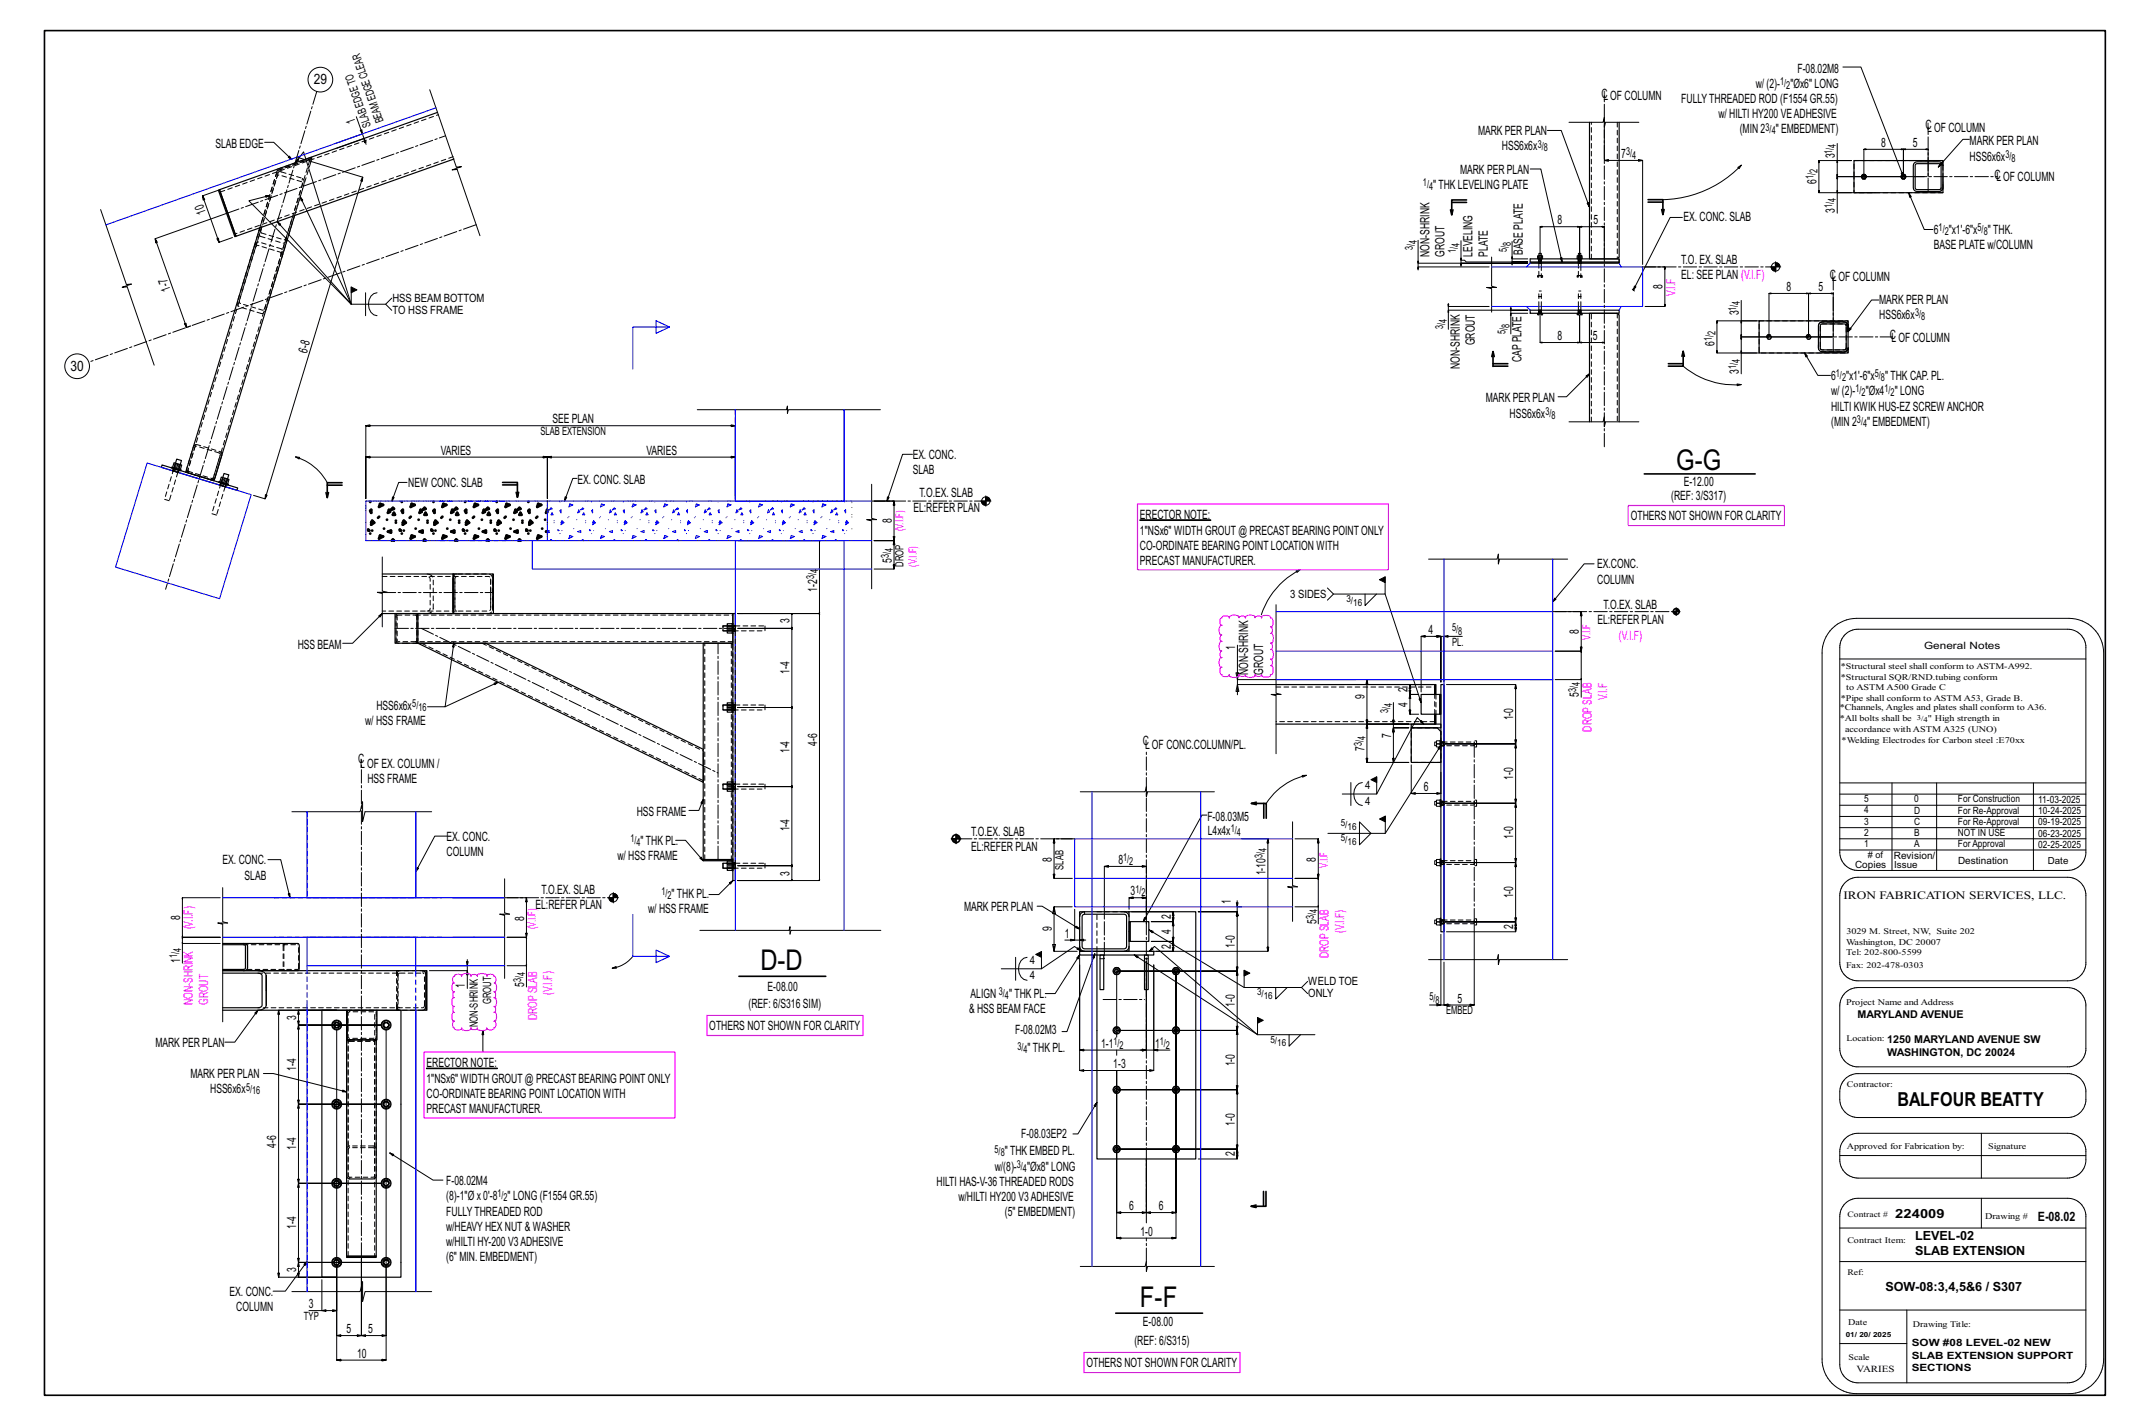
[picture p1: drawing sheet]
<svg xmlns="http://www.w3.org/2000/svg" width="914mm" height="610mm" viewBox="0 0 914 610" stroke-linecap="round" stroke-linejoin="round" font-family="sans-serif">
<defs><g id="words">
<g font-size="12.2">
<text x="717.9" y="201.3">G-G</text>
<text x="325.7" y="415.2">D-D</text>
<text x="488.2" y="559.4">F-F</text>
</g>
<text font-size="8.3" x="812.7" y="473.4">BALFOUR BEATTY</text>
<g font-size="6.1">
<text x="134.4" y="36.1">29</text>
<text x="30.2" y="158.8">30</text>
</g>
<g font-size="5.5">
<text x="769.8" y="31.1">F-08.02M8</text>
<text x="685.9" y="41.9">CL</text>
<text x="752" y="37.6">w/ (2)-</text>
<text x="766.8" y="37.6">&quot;Øx6&quot; LONG</text>
<text x="689.6" y="43">OF COLUMN</text>
<text x="720" y="44.1">FULLYTHREADED ROD (F1554 GR.55)</text>
<text x="152.4" y="52.2" transform="rotate(-110 152.4 52.2)">1</text>
<text x="736" y="50.6">w/ HILTI HY200 VEADHESIVE</text>
<text x="633" y="57.9">MARK PER PLAN</text>
<text x="745.1" y="57.1">(MIN 2</text>
<text x="760.5" y="57.1">&quot; EMBEDMENT)</text>
<text x="824.6" y="55.4">CL</text>
<text x="828.3" y="56.5">OF COLUMN</text>
<text x="92.2" y="63.1">SLAB EDGE</text>
<text x="643.2" y="64.4">HSS6x6x</text>
<text x="805.7" y="62.9">8</text>
<text x="819.3" y="62.9">5</text>
<text x="843.6" y="62.3">MARK PER PLAN</text>
<text x="694.4" y="67.7">7</text>
<text x="785.9" y="67.8" transform="rotate(-90 785.9 67.8)">3</text>
<text x="843.6" y="68.8">HSS6x6x</text>
<text x="625.3" y="74.3">MARK PER PLAN</text>
<text x="854.3" y="76.5">CLOF COLUMN</text>
<text x="613.8" y="80.8">&quot; THK LEVELING PLATE</text>
<text x="778" y="78.8" transform="rotate(-90 778 78.8)">6</text>
<text x="88.3" y="91" transform="rotate(-110 88.3 91)">10</text>
<text x="721" y="94.6">EX. CONC. SLAB</text>
<text x="785.9" y="91.3" transform="rotate(-90 785.9 91.3)">3</text>
<text x="667" y="96.1">8</text>
<text x="682.5" y="96.1">5</text>
<text x="828.2" y="100.1">6</text>
<text x="834.6" y="100.1">&quot;x1'-6&quot;x</text>
<text x="851.3" y="100.1">&quot; THK.</text>
<text x="828.2" y="106.6">BASE PLATE w/COLUMN</text>
<text x="612.2" y="109.9" transform="rotate(-90 612.2 109.9)">NON-SHRINK</text>
<text x="618.7" y="109.9" transform="rotate(-90 618.7 109.9)">GROUT</text>
<text x="630.7" y="110" transform="rotate(-90 630.7 110)">LEVELING</text>
<text x="637.2" y="110" transform="rotate(-90 637.2 110)">PLATE</text>
<text x="652.2" y="109.1" transform="rotate(-90 652.2 109.1)">BASE PLATE</text>
<text x="720.1" y="113.1">T.O. EX. SLAB</text>
<text x="720.1" y="119.6">EL: SEE PLAN (V.I.F)</text>
<text x="783.7" y="119.3">CL</text>
<text x="73.1" y="124" transform="rotate(-110 73.1 124)">1-7</text>
<text x="712.1" y="123.8" transform="rotate(-90 712.1 123.8)">8</text>
<text x="765.1" y="124.6">8</text>
<text x="778.8" y="124.6">5</text>
<text x="787.4" y="120.5">OF COLUMN</text>
<text x="804.8" y="130.1">MARK PER PLAN</text>
<text x="744.8" y="135" transform="rotate(-90 744.8 135)">3</text>
<text x="804.8" y="136.6">HSS6x6x</text>
<text x="631.7" y="147.8" transform="rotate(-90 631.7 147.8)">GROUT</text>
<text x="667" y="145.6">8</text>
<text x="682.2" y="145.6">5</text>
<text x="734.4" y="148" transform="rotate(-90 734.4 148)">6</text>
<text x="809.4" y="145.1">CLOF COLUMN</text>
<text x="131.4" y="151.4" transform="rotate(-73 131.4 151.4)">6-8</text>
<text x="651.7" y="155" transform="rotate(-90 651.7 155)">CAPPLATE</text>
<text x="625.2" y="157.9" transform="rotate(-90 625.2 157.9)">NON-SHRINK</text>
<text x="744.8" y="160" transform="rotate(-90 744.8 160)">3</text>
<text x="784.2" y="162.7">6</text>
<text x="790.7" y="162.7">&quot;x1'-6&quot;x</text>
<text x="807.3" y="162.7">&quot; THK CAP. PL.</text>
<text x="636.4" y="172.3">MARK PER PLAN</text>
<text x="784.2" y="169.2">w/ (2)-</text>
<text x="799.1" y="169.2">&quot;Øx4</text>
<text x="811.5" y="169.2">&quot; LONG</text>
<text x="646.6" y="178.8">HSS6x6x</text>
<text x="784.2" y="175.7">HILTI KWIK HUS-EZ SCREW ANCHOR</text>
<text x="236.6" y="181.3">SEE PLAN</text>
<text x="784.2" y="182.3">(MIN 2</text>
<text x="799.7" y="182.3">&quot; EMBEDMENT)</text>
<text x="188.8" y="194.7">VARIES</text>
<text x="276.9" y="194.7">VARIES</text>
<text x="390.9" y="196.3">EX. CONC.</text>
<text x="390.9" y="202.9">SLAB</text>
<text x="174.9" y="208.5">NEW CONC. SLAB</text>
<text x="247.4" y="207.1">EX. CONC. SLAB</text>
<text x="721.1" y="208.2">E-12.00</text>
<text x="393.7" y="212.6">T.O.EX. SLAB</text>
<text x="715.7" y="214.2">(REF: 3/S317)</text>
<text x="391.2" y="219.2">EL:REFER PLAN</text>
<text x="381.9" y="224" transform="rotate(-90 381.9 224)">8</text>
<text x="488.2" y="222.3">ERECTOR NOTE:</text>
<text x="698.4" y="222.5">OTHERS NOT SHOWN FOR CLARITY</text>
<text x="488.2" y="228.8">1&quot;NSx6&quot; WIDTH GROUT @ PRECAST BEARING POINT ONLY</text>
<text x="488.2" y="235.3">CO-ORDINATE BEARING POINT LOCATION WITH</text>
<text x="381.9" y="241" transform="rotate(-90 381.9 241)">5</text>
<text x="488.2" y="241.9">PRECAST MANUFACTURER.</text>
<text x="684.1" y="243.3">EX.CONC.</text>
<text x="684.1" y="249.9">COLUMN</text>
<text x="350" y="253.4" transform="rotate(-90 350 253.4)">1-2</text>
<text x="686.7" y="260.8">T.O.EX. SLAB</text>
<text x="338.1" y="266.8" transform="rotate(-90 338.1 266.8)">3</text>
<text x="684.2" y="267.3">EL:REFER PLAN</text>
<text x="611.8" y="271.4">4</text>
<text x="676.2" y="271.4" transform="rotate(-90 676.2 271.4)">8</text>
<text x="127.5" y="277.8">HSS BEAM</text>
<text x="529" y="278.3" transform="rotate(-90 529 278.3)">1</text>
<text x="338.2" y="288.6" transform="rotate(-90 338.2 288.6)">1-4</text>
<text x="534.5" y="288.9" transform="rotate(-90 534.5 288.9)">NON-SHRINK</text>
<text x="541" y="288.9" transform="rotate(-90 541 288.9)">GROUT</text>
<text x="584.5" y="299.4" transform="rotate(-90 584.5 299.4)">9</text>
<text x="602.9" y="296.2" transform="rotate(-90 602.9 296.2)">2</text>
<text x="676.2" y="298.5" transform="rotate(-90 676.2 298.5)">5</text>
<text x="161.2" y="303.9">HSS6x6x</text>
<text x="602.9" y="302.5" transform="rotate(-90 602.9 302.5)">4</text>
<text x="156.5" y="310.4">w/ HSS FRAME</text>
<text x="648.1" y="308.4" transform="rotate(-90 648.1 308.4)">1-0</text>
<text x="595.8" y="315.8" transform="rotate(-90 595.8 315.8)">7</text>
<text x="338.2" y="322.5" transform="rotate(-90 338.2 322.5)">1-4</text>
<text x="350" y="319.3" transform="rotate(-90 350 319.3)">4-6</text>
<text x="489.5" y="319.1">C</text>
<text x="490.4" y="320.6">LOF CONC.COLUMN/PL.</text>
<text x="584.5" y="321.5" transform="rotate(-90 584.5 321.5)">7</text>
<text x="153.3" y="326.7">C</text>
<text x="154.3" y="328.7">L</text>
<text x="157.2" y="328.7">OF EX. COLUMN /</text>
<text x="157.4" y="335.2">HSS FRAME</text>
<text x="648.1" y="333.8" transform="rotate(-90 648.1 333.8)">1-0</text>
<text x="609.7" y="338.7">6</text>
<text x="272.7" y="349.4">HSS FRAME</text>
<text x="517.1" y="351.3">F-08.03M5</text>
<text x="191.3" y="359.9">EX. CONC.</text>
<text x="338.2" y="355.9" transform="rotate(-90 338.2 355.9)">1-4</text>
<text x="415.9" y="357.7">T.O.EX. SLAB</text>
<text x="517.3" y="357.5">L4x4x</text>
<text x="648.1" y="359.2" transform="rotate(-90 648.1 359.2)">1-0</text>
<text x="274.4" y="361.6">&quot; THK PL.</text>
<text x="415.9" y="364.3">EL:REFER PLAN</text>
<text x="95.4" y="370">EX. CONC.</text>
<text x="191.3" y="366.5">COLUMN</text>
<text x="264.4" y="368.1">w/ HSS FRAME</text>
<text x="450.5" y="369.1" transform="rotate(-90 450.5 369.1)">8</text>
<text x="479" y="369.9">8</text>
<text x="563.6" y="369" transform="rotate(-90 563.6 369)">8</text>
<text x="104.8" y="376.5">SLAB</text>
<text x="338.2" y="374.8" transform="rotate(-90 338.2 374.8)">3</text>
<text x="542" y="374.8" transform="rotate(-90 542 374.8)">1-10</text>
<text x="231.9" y="382.7">T.O.EX. SLAB</text>
<text x="484.3" y="383.3">3</text>
<text x="229.4" y="389.2">EL:REFER PLAN</text>
<text x="287.6" y="384.3">&quot; THK PL.</text>
<text x="412.9" y="389.9">MARK PER PLAN</text>
<text x="527.2" y="387.1" transform="rotate(-90 527.2 387.1)">1</text>
<text x="648.1" y="384.6" transform="rotate(-90 648.1 384.6)">1-0</text>
<text x="77.1" y="393.8" transform="rotate(-90 77.1 393.8)">8</text>
<text x="224.5" y="394.3" transform="rotate(-90 224.5 394.3)">8</text>
<text x="277.7" y="390.9">w/ HSS FRAME</text>
<text x="501.5" y="393.5" transform="rotate(-90 501.5 393.5)">2</text>
<text x="563.9" y="395.5" transform="rotate(-90 563.9 395.5)">5</text>
<text x="450.5" y="398.7" transform="rotate(-90 450.5 398.7)">9</text>
<text x="456.1" y="401.5">1</text>
<text x="501.5" y="399.8" transform="rotate(-90 501.5 399.8)">4</text>
<text x="648.1" y="397.8" transform="rotate(-90 648.1 397.8)">2</text>
<text x="501.5" y="406.2" transform="rotate(-90 501.5 406.2)">2</text>
<text x="528.9" y="405.7" transform="rotate(-90 528.9 405.7)">1-0</text>
<text x="77.1" y="412.3" transform="rotate(-90 77.1 412.3)">1</text>
<text x="199.2" y="423.2" transform="rotate(-90 199.2 423.2)">1</text>
<text x="224.5" y="422.5" transform="rotate(-90 224.5 422.5)">5</text>
<text x="328.8" y="424.4">E-08.00</text>
<text x="320.5" y="431.6">(REF: 6/S316 SIM)</text>
<text x="415.7" y="427.1">ALIGN</text>
<text x="432.2" y="427.1">&quot; THK PL.</text>
<text x="528.9" y="431.1" transform="rotate(-90 528.9 431.1)">1-0</text>
<text x="624.2" y="429.2">5</text>
<text x="126.8" y="436.7" transform="rotate(-90 126.8 436.7)">3</text>
<text x="415" y="433.6">&amp; HSS BEAM FACE</text>
<text x="303.8" y="440.7">OTHERS NOT SHOWN FOR CLARITY</text>
<text x="434.7" y="442.8">F-08.02M3</text>
<text x="66.6" y="448.3">MARK PER PLAN</text>
<text x="471.6" y="448.5">1-1</text>
<text x="494.7" y="448.5">1</text>
<text x="440.1" y="450.5">&quot; THK PL.</text>
<text x="81.6" y="461.6">MARK PER PLAN</text>
<text x="126.8" y="458.4" transform="rotate(-90 126.8 458.4)">1-4</text>
<text x="182.7" y="457">ERECTOR NOTE:</text>
<text x="476.8" y="457.3">1-3</text>
<text x="528.9" y="456.5" transform="rotate(-90 528.9 456.5)">1-0</text>
<text x="182.7" y="463.5">1&quot;NSx6&quot; WIDTH GROUT @ PRECAST BEARING POINT ONLY</text>
<text x="90" y="468.1">HSS6x6x</text>
<text x="182.7" y="470">CO-ORDINATE BEARING POINT LOCATION WITH</text>
<text x="182.7" y="476.5">PRECAST MANUFACTURER.</text>
<text x="528.9" y="481.9" transform="rotate(-90 528.9 481.9)">1-0</text>
<text x="118.3" y="491.3" transform="rotate(-90 118.3 491.3)">4-6</text>
<text x="437.3" y="487.1">F-08.03EP2</text>
<text x="126.8" y="492.3" transform="rotate(-90 126.8 492.3)">1-4</text>
<text x="430.3" y="494.7">&quot; THK EMBED PL.</text>
<text x="528.9" y="495.1" transform="rotate(-90 528.9 495.1)">2</text>
<text x="426.1" y="501.2">w/(8)-</text>
<text x="439.9" y="501.2">&quot;Øx8&quot; LONG</text>
<text x="191.1" y="507.3">F-08.02M4</text>
<text x="401.1" y="507.7">HILTI HAS-V-36 THREADED RODS</text>
<text x="191.1" y="513.9">(8)-1&quot;Ø x 0'-8</text>
<text x="217.4" y="513.9">&quot; LONG (F1554 GR.55)</text>
<text x="410.5" y="514.2">w/HILTI HY200 V3ADHESIVE</text>
<text x="191.1" y="520.4">FULLYTHREADED ROD</text>
<text x="430.3" y="520.7">(5&quot; EMBEDMENT)</text>
<text x="483.6" y="518.1">6</text>
<text x="496.3" y="518.1">6</text>
<text x="126.8" y="526.1" transform="rotate(-90 126.8 526.1)">1-4</text>
<text x="191.1" y="526.9">w/HEAVYHEX NUT &amp; WASHER</text>
<text x="872.8" y="522.9">E-08.02</text>
<text x="191.1" y="533.4">w/HILTI HY-200 V3ADHESIVE</text>
<text x="488.4" y="529">1-0</text>
<text x="191.1" y="539.9">(6&quot; MIN. EMBEDMENT)</text>
<text x="126.8" y="544.6" transform="rotate(-90 126.8 544.6)">3</text>
<text x="98.3" y="554.7">EX. CONC.</text>
<text x="101.2" y="561.3">COLUMN</text>
<text x="132.3" y="560.1">3</text>
<text x="489.5" y="567.8">E-08.00</text>
<text x="148.5" y="570.8">5</text>
<text x="157.7" y="570.8">5</text>
<text x="485.8" y="575.9">(REF: 6/S315)</text>
<text x="152.9" y="581.3">10</text>
<text x="465.3" y="585.1">OTHERS NOT SHOWN FOR CLARITY</text>
</g>
<g font-size="5.5" fill="#f0f">
<text x="717.6" y="126.6" transform="rotate(-90 717.6 126.6)">V.I.F</text>
<text x="693.4" y="273.8">(V.I.F)</text>
<text x="688.3" y="299.8" transform="rotate(-90 688.3 299.8)">V.I.F</text>
<text x="681.8" y="313.2" transform="rotate(-90 681.8 313.2)">DROPSLAB</text>
<text x="82.7" y="397.9" transform="rotate(-90 82.7 397.9)">(V.I.F)</text>
<text x="575.7" y="399.4" transform="rotate(-90 575.7 399.4)">(V.I.F)</text>
<text x="569.1" y="410.2" transform="rotate(-90 569.1 410.2)">DROPSLAB</text>
<text x="236.5" y="425.8" transform="rotate(-90 236.5 425.8)">(V.I.F)</text>
<text x="82.7" y="430.3" transform="rotate(-90 82.7 430.3)">NON-SHRINK</text>
<text x="89.2" y="430.3" transform="rotate(-90 89.2 430.3)">GROUT</text>
<text x="230" y="436.7" transform="rotate(-90 230 436.7)">DROPSLAB</text>
</g>
<g font-size="5.4">
<text x="811.7" y="521.2">224009</text>
<text x="820.3" y="530.8">LEVEL-02</text>
<text x="820.3" y="537.4">SLAB EXTENSION</text>
<text x="807.5" y="552.8">SOW-08:3,4,5&amp;6 / S307</text>
</g>
<g font-size="4.9">
<text x="158.9" y="53.9" transform="rotate(-110 158.9 53.9)">SLABEDGETO</text>
<text x="164.4" y="51.9" transform="rotate(-110 164.4 51.9)">BEAMEDGECLEAR</text>
<text x="168.1" y="129.4">HSS BEAM BOTTOM</text>
<text x="168.1" y="134.3">TO HSS FRAME</text>
<text x="231.5" y="186.3">SLAB EXTENSION</text>
<text x="386.9" y="242.5" transform="rotate(-90 386.9 242.5)">DROP</text>
<text x="552.5" y="255.9">3 SIDES</text>
<text x="621.9" y="276.5">PL.</text>
<text x="584.7" y="337.9">4</text>
<text x="584.7" y="344.4">4</text>
<text x="455.5" y="372.3" transform="rotate(-90 455.5 372.3)">SLAB</text>
<text x="789.5" y="384.8">IRON FABRICATION SERVICES, LLC.</text>
<text x="441.1" y="412.7">4</text>
<text x="441.1" y="419.3">4</text>
<text x="560.3" y="421.9">WELD TOE</text>
<text x="210.4" y="429.8" transform="rotate(-90 210.4 429.8)">GROUT</text>
<text x="560.3" y="426.8">ONLY</text>
<text x="619.4" y="434.3">EMBED</text>
<text x="204.6" y="439.7" transform="rotate(-90 204.6 439.7)">NON-SHRINK</text>
<text x="130.2" y="565.1">TYP</text>
</g>
<g font-size="4.9" fill="#f0f">
<text x="386.9" y="227.5" transform="rotate(-90 386.9 227.5)">(V.I.F)</text>
<text x="392.7" y="242.5" transform="rotate(-90 392.7 242.5)">(V.I.F)</text>
<text x="681.3" y="273.9" transform="rotate(-90 681.3 273.9)">V.I.F</text>
<text x="568.6" y="371.5" transform="rotate(-90 568.6 371.5)">V.I.F</text>
<text x="229.5" y="397.8" transform="rotate(-90 229.5 397.8)">(V.I.F)</text>
</g>
<g font-size="4.7">
<text x="762.4" y="36.3">1/</text>
<text x="765.1" y="38">2</text>
<text x="756.2" y="55.9">3/</text>
<text x="758.8" y="57.6">4</text>
<text x="658.6" y="63.2">3/</text>
<text x="661.2" y="64.8">8</text>
<text x="784.6" y="65.8" transform="rotate(-90 784.6 65.8)">1/</text>
<text x="786.3" y="63.2" transform="rotate(-90 786.3 63.2)">4</text>
<text x="696.4" y="66.4">3/</text>
<text x="699" y="68.1">4</text>
<text x="858.9" y="67.5">3/</text>
<text x="861.6" y="69.2">8</text>
<text x="776.8" y="76.8" transform="rotate(-90 776.8 76.8)">1/</text>
<text x="778.4" y="74.2" transform="rotate(-90 778.4 74.2)">2</text>
<text x="609.4" y="79.6">1/</text>
<text x="612.1" y="81.2">4</text>
<text x="784.6" y="89.2" transform="rotate(-90 784.6 89.2)">1/</text>
<text x="786.3" y="86.6" transform="rotate(-90 786.3 86.6)">4</text>
<text x="830.3" y="98.8">1/</text>
<text x="832.9" y="100.5">2</text>
<text x="847" y="98.8">5/</text>
<text x="849.6" y="100.5">8</text>
<text x="605.1" y="107.2" transform="rotate(-90 605.1 107.2)">3/</text>
<text x="606.8" y="104.6" transform="rotate(-90 606.8 104.6)">4</text>
<text x="625.2" y="105.5" transform="rotate(-90 625.2 105.5)">4</text>
<text x="645.4" y="107.8" transform="rotate(-90 645.4 107.8)">5/</text>
<text x="647" y="105.1" transform="rotate(-90 647 105.1)">8</text>
<text x="623.5" y="108.2" transform="rotate(-90 623.5 108.2)">1/</text>
<text x="745.2" y="130.4" transform="rotate(-90 745.2 130.4)">4</text>
<text x="743.5" y="133" transform="rotate(-90 743.5 133)">1/</text>
<text x="820.2" y="135.4">3/</text>
<text x="822.8" y="137">8</text>
<text x="618.1" y="141" transform="rotate(-90 618.1 141)">3/</text>
<text x="619.7" y="138.4" transform="rotate(-90 619.7 138.4)">4</text>
<text x="644.8" y="142.9" transform="rotate(-90 644.8 142.9)">5/</text>
<text x="646.5" y="140.3" transform="rotate(-90 646.5 140.3)">8</text>
<text x="734.8" y="143.3" transform="rotate(-90 734.8 143.3)">2</text>
<text x="733.1" y="145.9" transform="rotate(-90 733.1 145.9)">1/</text>
<text x="745.2" y="155.4" transform="rotate(-90 745.2 155.4)">4</text>
<text x="743.5" y="158" transform="rotate(-90 743.5 158)">1/</text>
<text x="786.3" y="161.5">1/</text>
<text x="803" y="161.5">5/</text>
<text x="788.9" y="163.1">2</text>
<text x="794.7" y="168">1/</text>
<text x="805.6" y="163.1">8</text>
<text x="807.1" y="168">1/</text>
<text x="797.3" y="169.6">2</text>
<text x="809.7" y="169.6">2</text>
<text x="661.9" y="177.5">3/</text>
<text x="664.5" y="179.2">8</text>
<text x="795.3" y="181">3/</text>
<text x="797.9" y="182.7">4</text>
<text x="380.7" y="238.9" transform="rotate(-90 380.7 238.9)">3/</text>
<text x="382.3" y="236.3" transform="rotate(-90 382.3 236.3)">4</text>
<text x="350.4" y="245.4" transform="rotate(-90 350.4 245.4)">4</text>
<text x="348.7" y="248" transform="rotate(-90 348.7 248)">3/</text>
<text x="621.9" y="270.2">5/</text>
<text x="624.5" y="271.9">8</text>
<text x="676.6" y="293.8" transform="rotate(-90 676.6 293.8)">4</text>
<text x="675" y="296.4" transform="rotate(-90 675 296.4)">3/</text>
<text x="176.6" y="302.7">5/</text>
<text x="179.2" y="304.3">16</text>
<text x="594.5" y="305.1" transform="rotate(-90 594.5 305.1)">3/</text>
<text x="596.2" y="302.5" transform="rotate(-90 596.2 302.5)">4</text>
<text x="584.9" y="316.9" transform="rotate(-90 584.9 316.9)">4</text>
<text x="583.2" y="319.5" transform="rotate(-90 583.2 319.5)">3/</text>
<text x="527.1" y="356.2">1/</text>
<text x="529.7" y="357.9">4</text>
<text x="270" y="360.4">1/</text>
<text x="272.6" y="362">4</text>
<text x="542.4" y="364.8" transform="rotate(-90 542.4 364.8)">4</text>
<text x="481" y="368.7">1/</text>
<text x="483.7" y="370.3">2</text>
<text x="540.8" y="367.4" transform="rotate(-90 540.8 367.4)">3/</text>
<text x="283.3" y="383.1">1/</text>
<text x="486.3" y="382.1">1/</text>
<text x="488.9" y="383.7">2</text>
<text x="285.9" y="384.8">2</text>
<text x="562.7" y="393.4" transform="rotate(-90 562.7 393.4)">3/</text>
<text x="564.3" y="390.8" transform="rotate(-90 564.3 390.8)">4</text>
<text x="77.5" y="407.6" transform="rotate(-90 77.5 407.6)">4</text>
<text x="75.9" y="410.3" transform="rotate(-90 75.9 410.3)">1/</text>
<text x="224.9" y="417.9" transform="rotate(-90 224.9 417.9)">4</text>
<text x="223.2" y="420.5" transform="rotate(-90 223.2 420.5)">3/</text>
<text x="427.8" y="425.8">3/</text>
<text x="430.4" y="427.5">4</text>
<text x="612.2" y="428">5/</text>
<text x="614.9" y="429.7">8</text>
<text x="435.8" y="449.3">3/</text>
<text x="476.9" y="447.3">1/</text>
<text x="479.5" y="449">2</text>
<text x="496.7" y="447.3">1/</text>
<text x="499.3" y="449">2</text>
<text x="438.4" y="450.9">4</text>
<text x="105.4" y="466.9">5/</text>
<text x="108" y="468.5">16</text>
<text x="426" y="493.4">5/</text>
<text x="428.6" y="495.1">8</text>
<text x="435.5" y="499.9">3/</text>
<text x="438.1" y="501.6">4</text>
<text x="213" y="512.6">1/</text>
<text x="215.6" y="514.3">2</text>
</g>
<g font-size="4.6">
<text x="795.6" y="436">MARYLAND AVENUE</text>
<text x="808.3" y="446.4">1250 MARYLAND AVENUE SW</text>
<text x="808.3" y="452">WASHINGTON, DC 20024</text>
</g>
<g font-size="4.3">
<text x="824.1" y="277.6">General Notes</text>
<text x="798.4" y="343.5">5</text>
<text x="819.8" y="343.5">0</text>
<text x="838.6" y="343.5">For Construction</text>
<text x="873" y="343.8">11-03-2025</text>
<text x="798.4" y="353">3</text>
<text x="798.4" y="348.2">4</text>
<text x="819.8" y="353.1">C</text>
<text x="819.8" y="348.3">D</text>
<text x="838.6" y="353.1">For Re-Approval</text>
<text x="838.6" y="348.3">For Re-Approval</text>
<text x="873" y="353.4">09-19-2025</text>
<text x="873" y="348.6">10-24-2025</text>
<text x="798.4" y="357.8">2</text>
<text x="819.8" y="357.9">B</text>
<text x="838.6" y="357.8">NOT IN USE</text>
<text x="873" y="358.1">06-23-2025</text>
<text x="798.4" y="362.6">1</text>
<text x="819.8" y="362.6">A</text>
<text x="838.6" y="362.6">For Approval</text>
<text x="873" y="362.9">02-25-2025</text>
<text x="794.5" y="371.5">Copies</text>
<text x="811.1" y="367.7">Revision/</text>
<text x="838.6" y="369.7">Destination</text>
<text x="818.9" y="581.6">SLAB EXTENSION SUPPORT</text>
<text x="818.9" y="576.4">SOW #08 LEVEL-02 NEW</text>
<text x="818.9" y="586.8">SECTIONS</text>
</g>
<g font-size="4.2">
<text x="576.6" y="257.7">3/</text>
<text x="579.5" y="259.2">16</text>
<text x="574.2" y="353.7">5/</text>
<text x="577.1" y="355.1">16</text>
<text x="574.2" y="360.2">5/</text>
<text x="577.1" y="361.6">16</text>
<text x="811.3" y="371.4">Issue</text>
<text x="877.1" y="369.8">Date</text>
<text x="538.4" y="426.2">3/</text>
<text x="541.3" y="427.6">16</text>
<text x="544.1" y="446.4">5/</text>
<text x="547" y="447.8">16</text>
</g>
<text font-size="4" x="795.1" y="587.5">VARIES</text>
<text font-size="3.9" x="799.9" y="367.1"># of</text>
<g font-size="3.7">
<text x="788.4" y="286.2">*Structural steel shall conform to ASTM-A992.</text>
<text x="788.4" y="291.2">*Structural SQR/RND.tubing conform</text>
<text x="790.7" y="295.5">to ASTM A500 Grade C</text>
<text x="787.9" y="304.1">*Channels, Angles and plates shall conform to A36.</text>
<text x="788.4" y="300.2">*Pipe shall conform to ASTM A53, Grade B.</text>
<text x="788" y="308.9">*All bolts shall be</text>
<text x="825.7" y="308.9">&quot; High strength in</text>
<text x="790.2" y="313.2">accordance with ASTM A325 (UNO)</text>
<text x="788.8" y="318">*Welding Electrodes for Carbon steel :E70xx</text>
<text x="790.8" y="399.9">3029 M. Street, NW, Suite 202</text>
<text x="790.7" y="404.6">Washington, DC 20007</text>
<text x="790.7" y="409">Tel: 202-800-5599</text>
<text x="790.7" y="414.2">Fax: 202-478-0303</text>
<text x="790.7" y="430">Project Name and Address</text>
<text x="790.8" y="445.6">Location:</text>
<text x="791" y="465.3">Contractor:</text>
<text x="791" y="491.9">Approved for Fabrication by:</text>
<text x="851.5" y="492">Signature</text>
<text x="850.2" y="522">Drawing #</text>
<text x="791.2" y="532.3">Contract Item:</text>
<text x="791.5" y="567.4">Date</text>
<text x="819.3" y="568.1">Drawing Title:</text>
<text x="791.7" y="582.1">Scale</text>
</g>
<text font-size="3.6" x="791.2" y="545.9">Ref:</text>
<text font-size="3.5" x="791.3" y="520.8">Contract #</text>
<g font-size="3.2">
<text x="821" y="308">3/</text>
<text x="823.9" y="309.1">4</text>
</g>
<text font-size="3" x="790.5" y="572.4">01/ 20/ 2025</text>
</g></defs>
<g fill="none" stroke="#000" stroke-width=".43">
<path d="M184 38.4l11.4 33.1 2.2-.2-4 1.4 2.2-.2 9.8 28.4M789.3 28.7h7.7l18.2 46.9h-28.3v-6.9M152.6 50l2.6 7.3-11.6 4.1M154.3 55.8l.7-.3 .2 1.8zM155.2 57.3l1.6 4.5M155.9 59.3l1 1.5-.7 .3zM155.9 59.3l-11.6 4.1M662.7 55.9h6l12 32.7-1-1.6 .7-.2 .3 1.8M672 52.4h14.6l.5-2.2v4.3l.5-2.1h14.3M687.1 55.5v13.2l1.8 .4v-.8l-1.8 .4h16.4l-1.7 .4v-.8l1.7 .4v44.5M843.5 59.6h-2.8l-10.6 11.9 .9-1.5 .6 .5-1.5 1M113.3 60.9h3.9l7.8 7.4-1.5-.9 .5-.6 1 1.5"/>
<path d="M126.6 69.7l1.3-1.2-.6-.5-.7 1.7 3.4-4.7 20.4 65.2-43.8-44.2 8.9-2.3-1.6 .8-.2-.7 1.8-.1M127.1 67.3l28.3 8.6-.9 1.5 .7 .2 .2-1.7-41.9 137.7 .2-1.8 .7 .2-.9 1.6-4.9-1.5M655.4 72.3h4.5l9.1 39.9-.7-1.7 .7-.1v1.8M744.3 71.7l1.5-1-1 1.5zM745.8 70.7a47.9 47.9 0 0 1-33.6 14.8M786.9 68.7l.2 .9h-.4zM786.9 61.4v7.3h6.1h-14v13.8l-.2-.9h.4l-.2 .9h14M797.2 75.6l.5 .9M797.7 74.7l-.5 .9M797.8 74.7h1l.6 .9-.6 .9h-1l-.6-.9zM797.8 76.5h1M797.8 74.7h1"/>
<path d="M798.3 75.6v-11.7h16.9l-.9 .2v-.4l.9 .2v11.7v-11.7h10.6l-.9 .2v-.4l.9 .2v11.7M798.8 74.7l.5 .9M799.3 75.6l-.5 .9M814.2 75.6l.5 .9M814.2 74.1l.7-.3 .3 1.8zM814.7 74.7l-.5 .9M814.7 74.7h1l.6 .9-.6 .9h-1l-.6-.9zM814.7 76.5h1M814.7 74.7h1M815.8 74.7l.5 .9M816.3 75.6l-.5 .9M824.2 75.6h-37.3v6.9"/>
<path d="M43.1 89.7l11 32.1 2.2-.2-4 1.4 2.2-.2 11.5 33.5M93.4 81.5l-6.6 2.3 .2 1.8 .7-.2-.9-1.6 7 19.9-.9-1.5 .7-.2 .2 1.7 5.8-2M96.9 91.4l-30.4 10.8 .2 1.8 .7-.3-.9-1.5 13.4 38-.9-1.6 .7-.2 .2 1.8 1.8-.7M128.6 84.3l.4 1.7 .7-.3-1.1-1.4 21.8 45.9-31.7-35.3 1.5 1-.6 .5-.9-1.5M720.5 93.1h-5.2l-15.7 31.1 .4-1.8 .7 .4-1.1 1.4M786.7 81.6h.4l-.2 .9zM803 82.5h-16.1v8.8M817.5 82.7l.4 1.8 .7-.3-1.1-1.5 6.6 15.5h3.8M607.2 111.8h.3l-.1 .9zM607.4 114.3l.1 .8h-.3zM607.4 102.9v9.8h46.9h-28.6M607.4 112.7v2.9"/>
<path d="M607.4 114.3h30.4M625.5 110.5h.4l-.2 .9zM625.7 112.7l.2 .9h-.4zM625.7 103v8.4h1.5l.8 .8h26.3h-6.7M625.7 111.4v2.6M638.8 110v12.5l2.2 .6h-4.3l2.1 .5v10M647.4 110h.4l-.2 .8zM647.6 112.2l.2 .8h-.4zM647.6 103.4v7.4h6.7M647.6 110.8v2.7M658.5 110.5v-1h.6v1M658.5 110.5h2.2v.3h-2.2z"/>
<path d="M659.1 112.7v1.6M659.6 111.1v-14l.9 .1v-.3l-.9 .2h16.9l-.8 .1v-.3l.8 .2v14M660.1 110.5v-1h-1v-1h1v1h.6v1M660.1 112.7v1.6M675.5 110.5v-1h.5v1M675.5 110.5h2.1v.3h-2.1zM676 112.7v1.6M676.5 109.8v-12.7h10.6l-.9 .1v-.3l.9 .2v13.7M677.1 110.5v-1h-1.1v-1h1.1v1h.5v1M677.1 112.7v1.6M704.6 114.3h8.4l-.1 .8h.3l-.2-.8v16.9l-.1-.9h.3l-.2 .9h-8.4M758.2 114.3h4.5"/>
<path d="M760.5 112v4.5M150.4 122.9v7.3h14.8l2.6-2.6M156.6 125.3v9.9M161.5 125.3a4.8 4.8 0 0 0-3.4 6.8l.8 1.6 1.2 1.1 1.4 .4M165.2 130.2l2.6 2.6M620.1 130.3h.4l-.2 .9zM620.3 132.8l.2 .9h-.4zM620.3 129.9v2.9M620.3 131.2h17.5M646.9 131.9h.4l-.2 .9zM647.1 134.1l.2 .9h-.4zM647.1 132.8h7.2h-34v8.2"/>
<path d="M647.1 131.5v2.6M654.3 134.1h-7.2v8.8M658.5 134.1h.6v.7h-.6zM659.1 134.1h1v.7h.6v-.7h-.6M659.1 134.8h1M659.1 131.2v1.6M659.6 135.2v11.4h16.9l-.8 .2v-.4l.8 .2v-11.4v11.4h10.6M660.1 131.2v1.6M675.5 134.1h.5v.7h-.5zM676 134.1h1.1v.7h.5v-.7h-.5M676 134.8h1.1M676 131.2v1.6"/>
<path d="M677.1 131.2v1.6M699.1 123.8l.5 .4M699.6 124.2l.4 .4M745.8 137.4l.1 .8h-.3zM745.8 128.6v8.8h6.6M745.8 137.4v6.8l-.2-.8h.3l-.1 .8h39.4M753.4 137.4h-18.1l-.1 .8h.3l-.2-.8v13.7l-.1-.9h.3l-.2 .9h18.1M804.7 128.4h-3.1l-10.1 13.6 .8-1.7 .6 .5-1.4 1.2M680.8 160l-1.5 1 .5 .5 1-1.5-9.9 9.8h-3.6M720.9 156.8a34.1 34.1 0 0 0 24.9 7.8M745.6 150.2h.3l-.1 .9zM752.4 151.1h-6.6v8.9"/>
<path d="M757.1 143.3h1.1l.5 .9-.5 1h-1.1l-.5-1zM772.9 151.1l.5 1.7 .7-.4-1.2-1.3 5.7 9.6h5.4M774 143.3h1.1l.6 .9-.6 1h-1.1l-.5-1zM785.2 144.2v-18.6h-10.6l.9-.2v.4l-.9-.2v18.6v-18.6h-17l.9-.2v.4l-.9-.2v18.6M785.2 144.2h-39.4v6.9M298.6 175.4h38.2l.4-1.6v3.2l.4-1.6h39.5M744 164.4l1.8 .2-1.8 .5zM126.6 195.6l1.7 .2-.2 .7zM126.6 195.6a22.9 22.9 0 0 1 13.6 11M390.8 194.5h-4.2l-6.7 20 .2-1.8 .7 .3-.9 1.5M672 180.6h14.6l.5-2.1v4.2l.5-2.1h14.3M174.3 206.5h-3.5l-2.9 8 .2-1.8 .7 .3-.9 1.5"/>
<path d="M247.1 204.8h-1.8l-3.5 9.7 .2-1.8 .7 .3-.9 1.5M314.9 212.4v-30.2l-1.7-.3v.7l1.7-.4h-158.2l1.7-.3v.7l-1.7-.4v31.2v-17.7l1.7 .4v-.8l-1.7 .4h77.7l-1.7 .4v-.8l1.7 .4v17.7v-17.7l1.8 .4v-.8l-1.8 .4h80.5l-1.7 .4v-.8l1.7 .4v17.7M373.3 207.3v14.6l2.1 .5h-4.2l2.1 .6v29.1M382.9 214.5h-8.5h8.5l-.4 1.8h.8l-.4-1.8v16.9l-.4-1.7h.8l-.4 1.7h-8.5h8.5l-.4 1.8h.8l-.4-1.8v12.2l-.4-1.7h.8l-.4 1.7h-8.5M420 214.5h4.4M422.2 212.3v4.4M163.7 238.4v14.6l2.1 .6h-4.2l2.1 .5v14.3M316 231.4h35v31.3l.1-.5-.1 .5h-35h35v114.3l.1-.5-.1 .5h-35h23.1l.1-.5-.1 .5v-6.4l.1 .4-.1-.4h-23.1h23.1v-33.9l.1 .5-.1-.5h-23.1h23.1v-33.8l.1 .4-.1-.4h-23.1h23.1v-33.9l.1 .4-.1-.4h-23.1h23.1v-6.4l.1 .5-.1-.5-23.1 .1M374.4 231.4h8.5M611.8 239.4h29.4l.5-2.2v4.3l.6-2.1h29.1M546.5 258.9v37.9l2.1 .5h-4.2l2.1 .5v24.9M555.1 244.4l1.7-.5-1.3 1.2z"/>
<path d="M556.8 243.9a33.3 33.3 0 0 0-16.6 19.3M571.1 254.3l-2.6 2.6M584.6 254.3v4.9l5-4.9M593.2 246.9v7.4h-22.1l-2.6-2.6M593.2 254.3l15.5 46.5-1-1.6 .8-.2 .2 1.8M682.7 241.4h-4.2l-13.5 16.2 .8-1.5 .6 .4-1.4 1.1M163.7 262.7l-1.5 .9 .6 .6 .9-1.5-12.7 12.7h-4.2M194.4 275.2l-.6 1.7 .7 .1-.1-1.8-3.8 27.4h-7.5M530 276.2v14.7h51M614.5 272.4h3.9M615.4 272.1l1.7 .3-1.7 .4zM617.1 272.4v19.6v-19.6l-1.7-.3v.7l1.7-.4h-8.4l1.7-.3v.7l-1.7-.4v23.8"/>
<path d="M618.4 272.4l1.8-.3v.7zM626.3 272.4h-7.9v19.6M666.1 261.8h11.1l-.4 1.8h.8l-.4-1.8v17l-.4-1.8h.8l-.4 1.8h-11.1h11.1v12.1M716.7 262.1l.9 .9M716.7 261.8l1.2 1.2M717 261.8l.9 .9M717.3 261.8l.6 .6M717.6 261.8l.3 .3M717.9 261.5l.3 .3M717.9 261.2l.6 .6M717.9 260.9l.9 .9M717.9 260.6l1.2 1.2"/>
<path d="M718.1 260.5l1.1 1.1M784.7 269.1a15.1 15.1 0 0 1 10.5-4.4h90.9a14.9 14.9 0 0 1 14.9 14.9v302.2a14.9 14.9 0 0 1-14.9 14.8h-90.9a14.7 14.7 0 0 1-14.8-14.8v-302.2a14.7 14.7 0 0 1 4.3-10.5zM790.2 271.6a7.9 7.9 0 0 1 5.6-2.2h89.8a7.8 7.8 0 0 1 7.8 7v88.4a7.7 7.7 0 0 1-7.8 7.8h-89.8a7.8 7.8 0 0 1-7.8-7.8v-87.7a7.6 7.6 0 0 1 2.2-5.5zM213.4 292l-1.8 .4 .3 .7 1.5-1.1-22.8 10.6M529.4 288h1.2l-.6 2.9zM530 293.1l.6 2.9h-1.2zM530 290.9v6.5M530 293.1h45.8M613.4 293.1h-9.5l-.4 1.7h.7l-.3-1.7v4.2l-.4-1.8h.7l-.3 1.8h3.7h-3.7l-.4 1.7h.7l-.3-1.7v8.5l-.4-1.8h.7l-.3 1.8h3.7M616.7 290.9h-31.3l-.3 1.8h.7l-.4-1.8v19.1l-.3-1.8h.7l-.4 1.8h18h-6.6v-9.2M619.5 293.1h29.6l-.3 1.7h.7l-.4-1.7v25.4l-.3-1.8h.7l-.4 1.8h-30.7h30.7l-.3 1.7h.7l-.4-1.7v25.4l-.3-1.8h.7l-.4 1.8h-30.7h30.7l-.3 1.7h.7l-.4-1.7v25.4l-.3-1.8h.7l-.4 1.8h-30.7h30.7l-.3 1.7h.7l-.4-1.7v25.4l-.3-1.8h.7l-.4 1.8h-30.7h30.7l-.3 1.7h.7l-.4-1.7v4.2l-.3-1.8h.7l-.4 1.8h-29.6M666.1 290.9h11.1v7.6"/>
<path d="M677.1 290.5l.1 .4zM788 282.1h105.4M596.4 308.2h.8l-.4 1.8zM596.8 311.6l.4 1.7h-.8zM596.8 310v4.2M603.4 310h-18l-.3 1.7h.7l-.4-1.7v16.4l-.3-1.8h.7l-.4 1.8h18h-6.6l.4-1.8h-.8l.4 1.8v-14.8l.4 1.7h-.8l.4-1.7h6.6h-6.6M609.8 310l-1-1.5-.5 .5 1.5 1-2.8-2.8-17.4 32.7M615.2 317.7h-.7v1.5h.7M615.2 318.5h1.6M616.8 316.9h.3v3.1h-.3zM616.8 317.1h-1.6v2.7h1.6M617.1 319.1l-1.2 1.2 .6 .4 .6-1.6-23.8 37.7"/>
<path d="M462.7 339h27.7l.6-2.2v4.3l.5-2.1h28.6M557.7 332l1.8-.1-1.6 .8zM559.5 331.9a27.4 27.4 0 0 0-17.2 12M578.6 335v9.8M583.5 335a4.8 4.8 0 0 0-3.4 6.8l.8 1.6 1.2 1.1 1.4 .3M589.6 332.5v7.4h-14.7M604.4 327.4v12.3l1.8 .4v-.8l-1.8 .4h12.7l-1.7 .4v-.8l1.7 .4v-9.1M788 335.2h105.4M788 340h105.4M810.3 335.2v37.4M829.4 335.2v37.4M870.9 335.2v37.4"/>
<path d="M125 347.5h29.2l1.1-4.2v8.4l1-4.2h28.6M191.5 357.9h-5.3l-8.1 15.2 .5-1.7 .6 .4-1.1 1.3M289.4 359.7h4.2l7.6 8.8-1.5-1.1 .6-.5 .9 1.6M301.2 342.3l-1 1.5 .7 .3 .3-1.8-1.9 4.6h-4.2M407.8 359.4l1.3 1.3M407.9 359.1l1.6 1.6M408.3 359.1l1.2 1.2M408.7 359.1l.8 .8M409.1 359.1l.4 .4M409.5 358.7l.4 .4M409.5 358.3l.8 .8M409.5 357.9l1.2 1.2"/>
<path d="M409.5 357.5l1.6 1.6M409.8 357.4l1.3 1.4M459.2 359.1h-7.8l-.3 1.7h.7l-.4-1.7v16.9l-.3-1.7h.7l-.4 1.7h7.9M516.9 348.9h-2.1l-25.2 45.6 .6-1.7 .6 .4-1.2 1.3M531.8 359.1h11.2l-.4 1.7h.8l-.4-1.7v48.1l-.4-1.7h.8l-.4 1.7h-50.7l1.5-.9-.5-.6-1 1.5 2.1-2.1 44.2 37.8-52.8-34.1 1.7 .6-.5 .6-1.2-1.2M553.6 351.8v27.3l2.1 .5h-4.2l2.1 .6v14.2M554.6 359.1h10l-.4 1.7h.8l-.4-1.7v16.9l-.4-1.7h.8l-.4 1.7h-10h10v12.2M582.2 351.8l5 5-5 4.9zM593.3 349.4v7.4h-24.6M615.2 343.1h-.7v1.5h.7M615.2 343.9h1.6M616.8 342.3h.3v3.1h-.3z"/>
<path d="M616.8 342.5h-1.6v2.7h1.6M617.1 343.1v1.5M788 349.5h105.4M788 359.1h105.4M788 344.7h105.4M788 354.3h105.4M95.4 380v14.6l2.1 .5h-4.2l2.1 .6v41.7M114.8 368h5.4l4 16.3-.8-1.6 .8-.2v1.8M216.1 376.2v14.6l2.1 .5h-4.2l2.1 .6v26.9M313.9 377l-1.5 .9 .5 .6 1-1.5-6 5.9h-4.3M615.2 368.5h-.7v1.5h.7M615.2 369.3h1.6"/>
<path d="M616.8 367.7h.3v3.1h-.3zM616.8 367.9h-1.6v2.7h1.6M617.1 368.5v1.5M788 363.9h105.4M790.2 377.8a7.9 7.9 0 0 1 5.6-2.2h89.8a7.9 7.9 0 0 1 7.8 7v30.3a7.8 7.8 0 0 1-7.8 7h-89.8a7.8 7.8 0 0 1-7.8-7.8v-28.7a7.8 7.8 0 0 1 2.2-5.6zM94.3 384.3h-16.2v16.9l-.1-.4 .1 .4h16.2h-16.2v2.7M217.2 384.3h8.3l-.4 1.8h.7l-.3-1.8v16.9l-.4-1.7h.7l-.3 1.7h-8.3h8.3v12.2M260.5 384.3h4.4M262.7 382.1v4.4M299.7 398.3h38.3l.4-1.6v3.2l.4-1.6h38.5M444.2 387.9h2.1l16.1 9.8-1.7-.6 .4-.6 1.3 1.2M459.2 388.2h-7.8l-.6 2.9h1.3l-.7-2.9v19l-.6-2.9h1.3l-.7 2.9h9.9"/>
<path d="M460.3 389.3v13.1h-4.2M462.4 396.7v5.7M473 393.5v-22.6l1.7 .4v-.8l-1.7 .4h18l-1.8 .4v-.8l1.8 .4v24.7M483.6 389.3v-5l1.7 .4v-.8l-1.7 .4h7.4l-1.8 .4v-.8l1.8 .4v6M484.6 390.3h17.9l-.4 1.8h.7l-.3-1.8v4.2l-.4-1.7h.7l-.3 1.7h-9.4h9.4l-.4 1.8h.7l-.3-1.8v8.5l-.4-1.7h.7l-.3 1.7h-9.4h9.4l-.4 1.8h.7l-.3-1.8v4.2l-.4-1.7h.7l-.3 1.7h-7.3M492.2 398.1l1.3 1.2 .4-.6-1.7-.6 40.7 24.6M529.5 386.4h.8l-.4 1.8zM529.9 385.6v4.7l-.4 1.8h.8l-.4-1.8h-16.7h16.7l-.4 1.8h.8l-.4-1.8v25.4l-.4-1.7h.8l-.4 1.7h-51.6h51.6l-.4 1.8h.8l-.4-1.8v25.4l-.4-1.7h.8l-.4 1.7h-51.6h51.6l-.4 1.8h.8l-.4-1.8v25.4l-.4-1.7h.8l-.4 1.7h-51.6h51.6l-.4 1.8h.8l-.4-1.8v25.4l-.4-1.7h.8l-.4 1.7h-51.6h51.6l-.4 1.8h.8l-.4-1.8v4.2l-.4-1.7h.8l-.4 1.7h-16.7M529.9 388.2h1.9M554.6 388.2h10v7.3M564.5 387.8l.1 .4zM615.2 393.9h-.7v1.5h.7"/>
<path d="M615.2 394.7h1.6M616.8 393.1h.3v3.1h-.3zM616.8 393.3h-1.6v2.7h1.6M617.1 399.9v30.3h-4.9M617.1 393.9v1.5M631.4 395.7v34.5l-1.7-.3v.7l1.7-.4h-13M78 403.5l.1 .4zM94.3 403.9h-16.2v8.4M178 413.4h22.1M183.9 415.5h16.2v7.7M199.8 411.7h.7l-.4 1.7zM200.1 415.5l.4 1.8h-.7z"/>
<path d="M200.1 410.8v4.7M217.2 413.4h8.3v9.1M225.4 413l.1 .4zM262.2 414.5l1.7-.7 .1 .7zM271 409.4a13.3 13.3 0 0 1-8.8 5.1M435 409.8v9.9M439.9 409.8a4.8 4.8 0 0 0-3.4 6.8l.8 1.6 1.2 1.1 1.4 .4M446 407.4v7.3h-17.2M458.5 402.1l1.8 .3-1.8 .4zM460.3 402.4h4.7M462.4 413.1v45.2l1.7 .3v-.7l-1.7 .4h31.7l-1.7 .3v-.7l1.7 .4v-45.2v36.4h7M462.4 408.8l-1.3 1.3 .7 .4 .6-1.7-10.5 16.5h-4.2"/>
<path d="M462.4 402.4l1.7-.3v.7zM462.4 409.9v39.6l1.7 .4v-.7l-1.7 .3h28.6l-1.8 .4v-.7l1.8 .3v-38v38M462.9 407l-1.2-1.3-.4 .6 1.6 .7-2.7-1.8-14.2 9.5M468.9 408.3l-.9 1.5 .7 .3 .2-1.8-11.9 33.3h-2.2M477.5 414.4h1.5l.8 1.3-.8 1.3h-1.5l-.7-1.3zM478.3 415.7v28.3zM502.9 414.4h1.5l.8 1.3-.8 1.3h-1.5l-.7-1.3zM503.7 415.7v114.3l-1.8-.4v.8l1.8-.4h-25.4l1.7-.4v.8l-1.7-.4v-71.7v60.8l1.7 .4v-.8l-1.7 .4h12.7l-1.8 .4v-.8l1.8 .4v-23v23l1.7 .4v-.8l-1.7 .4h12.7l-1.8 .4v-.8l1.8 .4zM532.9 415.4v7.3h24.5l2.6-2.6M611.8 410.8h29.4l.5-2.1v4.2l.6-2.1h29.1M618.4 411.9v18.3zM110.5 432.5l-1.4 1.2 .6 .4 .8-1.6-10 13.6h-4.2"/>
<path d="M119.3 432.5l.4 1.7h-.7l.3-1.7h24.9h-16.4l-.3 1.7h.7l-.4-1.7v6.3l-.3-1.7h.7l-.4 1.7h35.5h-35.5l-.3 1.8h.7l-.4-1.8v33.9l-.3-1.8h.7l-.4 1.8h35.5h-35.5l-.3 1.7h.7l-.4-1.7v33.8l-.3-1.7h.7l-.4 1.7h35.5h-35.5l-.3 1.8h.7l-.4-1.8v33.9l-.3-1.7h.7l-.4 1.7h35.5h-35.5l-.3 1.8h.7l-.4-1.8v6.4l-.3-1.8h.7l-.4 1.8h16.4h-24.9l.4-1.8h-.7l.3 1.8zM477.5 439.8h1.5l.8 1.3-.8 1.3h-1.5l-.7-1.3zM502.9 439.8h1.5l.8 1.3-.8 1.3h-1.5l-.7-1.3zM538.6 435.6v7.3h24.6M546.4 422.7v5l4.9-5M557.4 422.7l2.6 2.6M615.4 429.9l1.7 .3-1.7 .4zM617.1 430.2h4M618.4 430.2l1.8-.3v.7zM790.2 425a7.9 7.9 0 0 1 5.6-2.2h89.8a7.9 7.9 0 0 1 7.8 7v19.9a7.9 7.9 0 0 1-7.1 7h-91.3a7.9 7.9 0 0 1-7-7.8v-18.3a7.9 7.9 0 0 1 2.2-5.6zM112.8 459.6h4.2l31.4 7.8h-1.8l.2-.7 1.6 .7M144.2 440.9v130.8l1.8 .4v-.7l-1.8 .3h10.6l-1.8 .4v-.7l1.8 .3v-32.9v32.9l1.7 .4v-.7l-1.7 .3h10.6l-1.8 .4v-.7l1.8 .3v-130.8"/>
<path d="M206.8 441.2l-.4 1.7h.8l-.4-1.7v9M478.3 449.5v2.2zM488.3 449.5h5.8M489.2 449.2l1.8 .3-1.8 .4zM494.1 449.5l1.8-.3v.7zM552.1 442.9v5l4.9-5M469.8 472l-1.2 1.3 .6 .4 .6-1.7-8.1 13.4h-2.2M477.5 465.2h1.5l.8 1.3-.8 1.3h-1.5l-.7-1.3zM502.9 465.2h1.5l.8 1.3-.8 1.3h-1.5l-.7-1.3zM790.2 461.9l1.9-1.4 2.9-.9h91.3a7.8 7.8 0 0 1 7.1 7v4.8a7.8 7.8 0 0 1-7.8 7h-89.8a7.8 7.8 0 0 1-7.8-7.8v-3.2a7.9 7.9 0 0 1 2.2-5.5zM166.9 493.6l1.3 1.2 .4-.6-1.7-.6 18.6 11.6h4.2M477.5 490.6h1.5l.8 1.3-.8 1.3h-1.5l-.7-1.3z"/>
<path d="M502.9 490.6h1.5l.8 1.3-.8 1.3h-1.5l-.7-1.3zM788 494.7h105.4M790.2 487.4a7.9 7.9 0 0 1 5.6-2.2h89.8a7.8 7.8 0 0 1 7.8 7v4.3a7.8 7.8 0 0 1-7.8 7.8h-89.8a7.9 7.9 0 0 1-7.8-7.8v-3.6a7.6 7.6 0 0 1 2.2-5.5zM848.6 485.2v19.1M790.2 515.3a7.9 7.9 0 0 1 5.6-2.3h89.8a7.8 7.8 0 0 1 7.8 7v65a7.9 7.9 0 0 1-7.8 7h-89.8a7.8 7.8 0 0 1-7.8-7.8v-63.5a7.6 7.6 0 0 1 2.2-5.4zM848.6 513v12.7M788 525.7h105.4M125 552.9h29.2l1.1-4.2v8.5l1-4.3h28.6M131.5 540l-1.3 1.2 .6 .5 .7-1.7-9.3 12.7h-5.2M137.9 547.8v13.3h-5.6M165.4 542.5v39.7l-1.8-.3v.7l1.8-.4h-21.2l1.8-.3v.7l-1.8-.4v-39.7v18.6l-1.7-.4v.7l1.7-.3h-6.3M462.7 542.2h27.7l.6-2.2v4.3l.5-2.1h28.6"/>
<path d="M788 540.1h105.4M137.9 561.1l1.7-.4v.7zM788 560.8h105.4M788 575.2h28.7M816.7 560.8v31.2"/>
<circle cx="137.2" cy="34.1" r="5.3"/>
<circle cx="798.3" cy="75.6" r=".53"/>
<circle cx="815.2" cy="75.6" r=".53"/>
<circle cx="760.5" cy="114.3" r="1.8"/>
<circle cx="33" cy="156.8" r="5.3"/>
<circle cx="422.2" cy="214.5" r="1.8"/>
<circle cx="262.7" cy="384.3" r="1.8"/>
<circle cx="478.3" cy="415.7" r=".8"/>
<circle cx="478.3" cy="415.7" r="1.59"/>
<circle cx="503.7" cy="415.7" r=".8"/>
<circle cx="503.7" cy="415.7" r="1.59"/>
<circle cx="478.3" cy="441.1" r=".8"/>
<circle cx="478.3" cy="441.1" r="1.59"/>
<circle cx="503.7" cy="441.1" r=".8"/>
<circle cx="503.7" cy="441.1" r="1.59"/>
<circle cx="478.3" cy="466.5" r=".8"/>
<circle cx="478.3" cy="466.5" r="1.59"/>
<circle cx="503.7" cy="466.5" r=".8"/>
<circle cx="503.7" cy="466.5" r="1.59"/>
<circle cx="478.3" cy="491.9" r=".8"/>
<circle cx="478.3" cy="491.9" r="1.59"/>
<circle cx="503.7" cy="491.9" r=".8"/>
<circle cx="503.7" cy="491.9" r="1.59"/>
</g>
<g fill="none" stroke="#000" stroke-width=".7">
<path d="M19 13.1h882.7v584.2h-882.7zM621.2 89.8l.6 2.1 .5-2.1M621.8 86.6h6.3M628.1 85.6h-6.3v6.3M705.9 85.5h6.3v6.3l.5-2.1M705.9 86.5h6.3M711.7 89.7l.5 2.1M758.7 114.5h1.8M758.7 114.8h1.8M758.9 115.1h1.6M759 115.3h1.5M759.2 115.6h1.3"/>
<path d="M759.6 115.9h.9M760.5 113.5h1.6M760.5 112.7h.8M760.5 113.2h1.4M760.5 112.9h1.2M760.5 113.7h1.7M760.5 114h1.7M638.9 152.6l.5-2.1v6.4M639.4 155.7h6.4M639.4 150.5l.6 2.1M639.4 156.8h6.4M714.5 155.7h6.4"/>
<path d="M720.4 152.5l.5-2.1 .5 2.1M720.9 150.4v6.4h-6.4M139.6 210.9l.6 2.1 .5-2.1M140.2 207.7h6.3M146.5 206.6h-6.3v6.4M215.3 206.5h6.3v6.4l.5-2.1M215.3 207.6h6.3M221.1 210.8l.5 2.1M420.4 214.8h1.8M420.5 215h1.7M420.6 215.3h1.6M420.8 215.6h1.4"/>
<path d="M421 215.8h1.2M421.4 216.1h.8M422.2 212.9h.9M422.2 213.4h1.5M422.2 214h1.7M422.2 213.2h1.2M422.2 213.7h1.6M422.2 214.2h1.8M704.2 202.9h47.5M716.4 261.8h3M717.9 260.3v3M407.5 359.1h4"/>
<path d="M409.5 357.1v4M536 343.9h6.3v6.4M538.1 343.4l-2.1 .5 2.1 .6M541.3 343.9v6.4M260.9 384.6h1.8M261 384.8h1.7M261.1 385.1h1.6M261.2 385.4h1.5M261.5 385.6h1.2M261.8 385.9h.9M262.7 383h1.2M262.7 383.5h1.6"/>
<path d="M262.7 382.7h.8M262.7 383.3h1.4M262.7 384h1.8M262.7 383.8h1.7M316.5 418h37.2M538 515.9l-2.1 .5M541.2 510v6.4M542.2 510v6.4h-6.3l2.1 .5M477.8 562.2h37.3"/>
<circle cx="717.9" cy="261.8" r="1.27"/>
<circle cx="409.5" cy="359" r="1.69"/>
</g>
<path d="M487.2 215.7h107.4v28.2h-107.4zM697.4 216.4h66.8v8.6h-66.8zM523.6 263.9l.5-.2a1.67 1.67 0 0 1 2.4 .9v-.4a3.1 3.1 0 0 1 4.2 0l-.1 .4a1.56 1.56 0 0 1 2.8 0v-.4a3.1 3.1 0 0 1 4.2 0v.4a1.56 1.56 0 0 1 2.7 0v-.4a2.81 2.81 0 0 1 3.9 0l-.1 .4 .4-.1a2.81 2.81 0 0 1 0 3.9h-.4a1.56 1.56 0 0 1 0 2.7h.4a3.1 3.1 0 0 1 0 4.2h-.4a1.56 1.56 0 0 1 0 2.7h.4a3.1 3.1 0 0 1 0 4.2h-.4a1.56 1.56 0 0 1 0 2.8l.4-.1a2.81 2.81 0 0 1 0 3.9h-.4l.1 .3a2.81 2.81 0 0 1-3.9 0v-.3a1.56 1.56 0 0 1-2.7 0v.4a3.1 3.1 0 0 1-4.2 0v-.4a1.56 1.56 0 0 1-2.8 0l.1 .4a3.1 3.1 0 0 1-4.2 0v-.4v.3a2.3 2.3 0 0 1-3.1 0v-.3h-.3a2.3 2.3 0 0 1 0-3.2l.3 .1h-.4a3.1 3.1 0 0 1 0-4.2h.4a1.56 1.56 0 0 1 0-2.8l-.4 .1a3.1 3.1 0 0 1 0-4.2h.4a1.56 1.56 0 0 1 0-2.8l-.4 .1a3.1 3.1 0 0 1 0-4.3l.4 .1h-.3a2.3 2.3 0 0 1 0-3.2l.3 .1zM194.8 417.4l.6-.3a1.63 1.63 0 0 1 2.3 .9v-.4a2.99 2.99 0 0 1 4.1 0v.4a1.52 1.52 0 0 1 2.7 0l-.1-.4a2.99 2.99 0 0 1 4.1 0v.4v-.3a2.24 2.24 0 0 1 3.1 0l-.1 .3a1.59 1.59 0 0 1 0 2.8h.4a2.79 2.79 0 0 1 0 3.8h-.4a1.42 1.42 0 0 1 0 2.5h.4a2.79 2.79 0 0 1 0 3.8h-.4a1.42 1.42 0 0 1 0 2.5l.4-.1a2.79 2.79 0 0 1 0 3.9l-.4-.1a1.59 1.59 0 0 1 0 2.9l.1 .3a2.24 2.24 0 0 1-3.1 0v-.3v.4a2.99 2.99 0 0 1-4.1 0l.1-.4a1.52 1.52 0 0 1-2.7 0v.4a2.99 2.99 0 0 1-4.1 0v-.4v.3a2.24 2.24 0 0 1-3.1 0l.1-.3a1.59 1.59 0 0 1 0-2.9l-.4 .1a2.79 2.79 0 0 1 0-3.9l.4 .1a1.42 1.42 0 0 1 0-2.5h-.4a2.79 2.79 0 0 1 0-3.8h.4a1.42 1.42 0 0 1 0-2.5h-.4a2.79 2.79 0 0 1 0-3.8h.4a1.59 1.59 0 0 1 0-2.8zM302.7 434.6h66.9v8.7h-66.9zM181.6 450.4h107.4v28.2h-107.4zM464.2 579h66.9v8.6h-66.9z" fill="none" stroke="#f0f" stroke-width=".5"/>
<g fill="#000" stroke="#000" stroke-width=".43">
<path d="M150.4 122.9l2.5 1.2-2.5 1.2zM590.8 248.2l2.4-1.3v2.5zM587.2 333.8l2.4-1.3v2.5zM590.8 350.6l2.5-1.2v2.4zM443.6 408.6l2.4-1.2v2.4zM532.9 415.4l2.4 1.2-2.4 1.2zM143.1 438.8a1.13 1.13 0 0 0 1.1 1.1 1.13 1.13 0 0 0 1.1-1.1 1.13 1.13 0 0 1-1.1 1.1 1.13 1.13 0 0 1-1.1-1.1zM143.6 437.8a1.06 1.06 0 0 1 1.2 0 1.06 1.06 0 0 1 .5 1 1.09 1.09 0 0 0-1.1-1 1.09 1.09 0 0 0-1.1 1zM164.2 438.8a1.13 1.13 0 0 0 1.2 1.1 1.13 1.13 0 0 0 1.1-1.1 1.13 1.13 0 0 1-1.1 1.1 1.13 1.13 0 0 1-1.2-1.1zM164.8 437.8a1.06 1.06 0 0 1 1.1 0 1.06 1.06 0 0 1 .5 1 1.09 1.09 0 0 0-1.1-1 1.09 1.09 0 0 0-1.1 1zM538.6 435.6l2.4 1.2-2.4 1.2zM143.1 472.7a1.13 1.13 0 0 0 1.1 1 1.13 1.13 0 0 0 1.1-1 1.13 1.13 0 0 1-1.1 1.1 1.13 1.13 0 0 1-1.1-1.1z"/>
<path d="M143.6 471.7a1.06 1.06 0 0 1 1.2 0 1.06 1.06 0 0 1 .5 1 1.09 1.09 0 0 0-1.1-1.1 1.09 1.09 0 0 0-1.1 1.1zM164.2 472.7a1.13 1.13 0 0 0 1.2 1 1.13 1.13 0 0 0 1.1-1 1.13 1.13 0 0 1-1.1 1.1 1.13 1.13 0 0 1-1.2-1.1zM164.8 471.7a1.06 1.06 0 0 1 1.1 0 1.06 1.06 0 0 1 .5 1 1.09 1.09 0 0 0-1.1-1.1 1.09 1.09 0 0 0-1.1 1.1zM143.1 506.5a1.13 1.13 0 0 0 1.1 1.1 1.13 1.13 0 0 0 1.1-1.1 1.13 1.13 0 0 1-1.1 1.2 1.13 1.13 0 0 1-1.1-1.2zM143.6 505.6a1.06 1.06 0 0 1 1.2 0 1.06 1.06 0 0 1 .5 .9 1.09 1.09 0 0 0-1.1-1 1.09 1.09 0 0 0-1.1 1zM164.2 506.5a1.13 1.13 0 0 0 1.2 1.1 1.13 1.13 0 0 0 1.1-1.1 1.13 1.13 0 0 1-1.1 1.2 1.13 1.13 0 0 1-1.2-1.2zM164.8 505.6a1.06 1.06 0 0 1 1.1 0 1.06 1.06 0 0 1 .5 .9 1.09 1.09 0 0 0-1.1-1 1.09 1.09 0 0 0-1.1 1zM143.6 539.4a1.06 1.06 0 0 1 1.2 0 1.06 1.06 0 0 1 .5 1 1.09 1.09 0 0 0-1.1-1 1.09 1.09 0 0 0-1.1 1zM164.8 539.4a1.06 1.06 0 0 1 1.1 0 1.06 1.06 0 0 1 .5 1 1.09 1.09 0 0 0-1.1-1 1.09 1.09 0 0 0-1.1 1zM143.1 540.4a1.13 1.13 0 0 0 1.1 1.1 1.13 1.13 0 0 0 1.1-1.1 1.13 1.13 0 0 1-1.1 1.1 1.13 1.13 0 0 1-1.1-1.1zM164.2 540.4a1.13 1.13 0 0 0 1.2 1.1 1.13 1.13 0 0 0 1.1-1.1 1.13 1.13 0 0 1-1.1 1.1 1.13 1.13 0 0 1-1.2-1.1z"/>
</g>
<path d="M488.2 222.6l30.4 .2zM182.7 457.3l30.3 .2z" fill="#000" stroke="#000" stroke-width=".5"/>
<g fill="none" stroke="#000" stroke-width=".5">
<path d="M187.4 48.1l-93.3 33.3 7 19.8 93.4-33.1M680.8 52.4v58.4h11.9l.8-.8v-57.6M819.9 69.7l1.1-.4h9.6a1.59 1.59 0 0 1 1.6 1.6v9.5a1.59 1.59 0 0 1-1.6 1.6h-9.6a1.59 1.59 0 0 1-1.5-1.6v-9.5zM820.5 70.3l.5-.2h9.6l.5 .2 .3 .6v9.5l-.3 .5-.5 .3h-9.6l-.5-.3-.3-.5v-6.8zM832.2 70.9v-2.2h-38.1v13.8h38.1v-4.6M93.5 81.4l.5-.2 7.1 20-.5 .1zM126.2 92.3l-34.5 113.5-12.2-3.7 31.8-104.6M655.4 112.2v-1.4h38.1v1.4M655.4 112.7h.1M655.4 112.2h38.1v.5h-38.1zM655.4 134.1h.1M655.4 132.8h.1"/>
<path d="M655.4 132.8h38.1v1.3h-38.1zM779.8 138.9l.6-.2h9.5l.6 .2 .2 .6v9.5l-.2 .6-.6 .2h-9.5l-.6-.2-.2-3.4v-6.7zM791.5 142v7a1.59 1.59 0 0 1-1.6 1.6h-9.5a1.59 1.59 0 0 1-1.6-1.6v-9.5a1.59 1.59 0 0 1 1.6-1.6h9.5a1.59 1.59 0 0 1 1.6 1.6v2.5v-4.6h-38.1v13.7h38.1v-2.1M69.4 199l32.4 9.9-.3 1-32.4-9.8zM73.5 200l4.1 1.2-.1 .3-4.1-1.2zM75.2 198.3l.5-1.8 2 .6-.5 1.8M76.2 198.6l-1.7-.5-.6 2M95 194.9l-2.9 9.7M680.8 180.6v-46.5h11.9l.8 .8v45.7M74.2 201.6h.1M75.6 200.6l.6-2 1.6 .5-.6 2M76.2 202.2h.1"/>
<path d="M80.7 202.5h.1M90.4 205.4h.1M93.8 206.1l4 1.2v.4l-4.1-1.3zM94.2 206.2l.6-2 1.6 .5-.6 2M94.4 207.7v.1M95.4 204.4l.5-1.7 2.1 .6-.6 1.7M96.4 204.7l1.7 .5-.6 2M96.4 208.4h.1M361.5 214.5h.1M163.7 245.7h30.3M194 247.8v12.7M194.3 245.7h17v17h-17z"/>
<path d="M194.3 245.7h-.3v17h-30.3M178.6 262.7h-9.4v12.7h9.4M179 262.7h-.4v12.7M179 275.4h29l93.2 45.4v14.1zM194 262.7h.3M311.5 267.9h-1.9v2.2l1.9-.1v1h2M313.5 267.1l.4-.2v8.5h-135.3M313.5 268h-2v2h2M313.5 267.1v4h.4M313.5 267h-2v1M313.9 266.9v-4.2h-134.9v12.7M313.9 262.7h1v114.3h-1z"/>
<path d="M313.9 276l-.7-.6h-12v45.4M546.5 293.1h68v4.2v-4.2h.5v4.2M616.6 297.3h.5v8.5h-.5zM616.6 297.3h-7.9v8.5h7.9M617.1 293.1h1.3v105.8h-1.3zM311.5 303.9v1h2M313.5 301.9h-2v2h2M313.5 300.8h.4v4.2h-.4zM313.5 300.9h-2v1l-1.9-.1v2.1h1.9M604.4 310h12.7v1.6h-12.7zM604.4 311.6h11.1l1.6 1.6v13.2h-12.7zM615 305.8v4.2h-.5v-4.2v4.2h-68"/>
<path d="M301.2 322.2v45.8h12.7M311.5 337.7v1h2M311.5 335.7h-1.9v2.1h1.9M313.5 335.7h-2v2h2M313.5 334.6h.4v4.3h-.4zM313.5 334.8h-2v.9M301.2 368h12.7v.5h-12.7zM311.5 369.5h-1.9v2.2l1.9-.1v1h2M313.5 369.6h-2v2h2M313.5 368.5h.4v4.2h-.4zM313.5 368.6h-2v1M463.8 391.7l.7-.3h16.9l.8 .3 .3 .7v12.7l-.3 .8-.8 .3h-16.9l-.7-.3-.3-.8v-12.7z"/>
<path d="M464.5 390.3h-2.1v2.1M481.4 390.3h2.2v14.8a2.12 2.12 0 0 1-2.2 2.1h-16.9a2.12 2.12 0 0 1-2.1-2.1v-12.7a2.12 2.12 0 0 1 2.1-2.1h16.9a2.12 2.12 0 0 1 2.2 2.1M483.6 394.5h.5v8.5h-.5zM483.6 390.3h28.5v105.8h-42.3v-87.3M484.1 394.5h7.9v8.5h-7.9M95.4 404.4h8.8l.9 .5-.1 9.8-.8 .3h-8.8M95.4 403.9h8.8a1.57 1.57 0 0 1 1.8 1M95.4 416.6h15.1a1.57 1.57 0 0 1 1.8 1v12.7a1.57 1.57 0 0 1-1.8 1.1h-15.1M104.2 403.9h23.4l.4 .3 .2 10.3-.4 1h-32.4h15.1a3.1 3.1 0 0 1 3.5 2.1M106 414.5v-9.6v9.6a1.57 1.57 0 0 1-1.8 1M110.5 415.5h70.7a1.87 1.87 0 0 1 1.2 2.1v12.7a1.87 1.87 0 0 1-1.2 2.2M181.2 415.5h1.2"/>
<path d="M182.4 415.5h.5v17h-.5zM462.4 407.2h31.7v1.6h-31.7zM462.4 405.1v2.1h2.1M471.1 408.8h1.6v14.9h-1.6zM483.6 405.1v2.1h-2.2M490.2 408.8h1.6v14.9h-1.6zM95.4 432.5h87M114 430.3v-12.7v12.7a3.1 3.1 0 0 1-3.5 2.2M142.5 437.8l1.7-1 1.7 1v2l-1.7 1-1.7-1zM148.4 433.8v10zM148.4 432.5h-10.5v114.3h33.8v-114.3h-10.2M148.8 432.5h12.7v12.7h-12.7z"/>
<path d="M148.8 432.5h-.4v12.7h.4M163.7 437.8l1.7-1 1.7 1v2l-1.7 1-1.7-1zM148.4 445.2h12.7v58a1.4 1.4 0 0 1-1.3 1.5h-10a1.4 1.4 0 0 1-1.4-1.5v-58v92.6h12.7v-34.6M142.5 471.7l1.7-1 1.7 1v2l-1.7 1-1.7-1zM163.7 471.7l1.7-1 1.7 1v2l-1.7 1-1.7-1zM142.5 505.6l1.7-1 1.7 1v1.9l-1.7 1-1.7-1zM163.7 505.6l1.7-1 1.7 1v1.9l-1.7 1-1.7-1zM142.5 539.4l1.7-1 1.7 1v2l-1.7 1-1.7-1zM148.4 537.8h12.7v.5h-12.7zM163.7 539.4l1.7-1 1.7 1v2l-1.7 1-1.7-1z"/>
<circle cx="144.2" cy="438.8" r="1.06"/>
<circle cx="144.2" cy="438.8" r="1.13"/>
<circle cx="144.2" cy="438.8" r="2.12"/>
<circle cx="165.4" cy="438.8" r="1.06"/>
<circle cx="165.4" cy="438.8" r="1.13"/>
<circle cx="165.4" cy="438.8" r="2.12"/>
<circle cx="144.2" cy="472.7" r="1.06"/>
<circle cx="144.2" cy="472.7" r="1.13"/>
<circle cx="144.2" cy="472.7" r="2.12"/>
<circle cx="165.4" cy="472.7" r="1.06"/>
<circle cx="165.4" cy="472.7" r="1.13"/>
<circle cx="165.4" cy="472.7" r="2.12"/>
<circle cx="144.2" cy="506.5" r="1.06"/>
<circle cx="144.2" cy="506.5" r="1.13"/>
<circle cx="144.2" cy="506.5" r="2.12"/>
<circle cx="165.4" cy="506.5" r="1.06"/>
<circle cx="165.4" cy="506.5" r="1.13"/>
<circle cx="165.4" cy="506.5" r="2.12"/>
<circle cx="144.2" cy="540.4" r="1.06"/>
<circle cx="144.2" cy="540.4" r="1.13"/>
<circle cx="144.2" cy="540.4" r="2.12"/>
<circle cx="165.4" cy="540.4" r="1.06"/>
<circle cx="165.4" cy="540.4" r="1.13"/>
<circle cx="165.4" cy="540.4" r="2.12"/>
</g>
<g fill="none" stroke="#00f" stroke-width=".45">
<path d="M186.7 46.2l-141.3 50.1M638.8 114.3h64.7v16.9h-64.7M655.4 112.7l-1.6 1.6M693.5 112.7l.8 1.6M653.8 131.2l1.6 1.6M694.3 131.2l-.8 1.6M286.7 140l-5.7 2.7v-5.4l5.7 2.7h-15.7v18M314.9 175.4v39.1h46.6v-39.1v39.1M63 198.2l44.6 13.6-13.6 44.5-44.5-13.5zM234.4 218.5l.4 .6-.4 .2M234.4 214.5v16.9M236 217.4l-.8 .9 1.2-.5-.4-.4"/>
<path d="M236.4 219.5l.5 .9h-.9zM239.8 214.9h.1M240.3 218.3v1.2l-.5-.8zM243.6 217l1.7-.9-1.2-.4-.5 1.3M247.9 218.3l.4 .8-.8 .4zM249.6 217.4l-.9 .9 1.3-.5-.4-.4M250 219.5l.4 .9h-.8zM253.4 214.9h.1M253.8 218.3v1.2l-.4-.8zM257.6 215.7l1.3 .4-1.7 .9zM261.8 219.1l-.8 .4 .4-1.2 .4 .8M263.1 217.4l-.8 .9 1.2-.5-.4-.4"/>
<path d="M263.5 219.5l.5 .9h-.9zM266.9 214.9h.1M267.3 218.3v1.2l-.4-.8zM271.2 215.7l1.2 .4-1.7 .9zM275 218.3l.4 .8-.9 .4zM276.7 217.4l-.9 .9 1.3-.5-.4-.4M277.1 219.5l.4 .9h-.8zM280.4 214.9h.1M280.9 218.3v1.2l-.4-.8zM284.7 215.7l1.3 .4-1.7 .9zM288.5 218.3l.4 .8-.8 .4zM290.2 217.4l-.8 .9 1.2-.5-.4-.4"/>
<path d="M290.6 219.5l.5 .9h-.9zM294 214.9h.1M294.4 218.3v1.2l-.4-.8zM298.3 215.7l1.2 .4-1.7 .9zM302.1 218.3l.4 .8-.9 .4zM303.8 217.4l-.9 .9 1.3-.5-.4-.4M304.2 219.5l.4 .9h-.8zM307.5 214.9h.1M307.6 218.7l.4-.4v1.2l-.4-.8M311.8 215.7l1.3 .4-1.7 .9zM315.6 218.3l.4 .8-.8 .4zM317.3 217.4l-.8 .9 1.2-.5-.4-.4"/>
<path d="M317.7 219.5l.4 .9h-.8zM321.1 214.9h.1M321.5 218.3v1.2l-.4-.8zM325.3 215.7l1.3 .4-1.7 .9zM329.2 218.3l.4 .8-.9 .4zM330.8 217.4l-.8 .9 1.3-.5-.5-.4M331.3 219.5l.4 .9h-.9zM334.6 214.9h.1M335.1 218.3v1.2l-.4-.8zM338.9 215.7l1.3 .4-1.7 .9zM342.7 218.3l.4 .8-.8 .4zM344.4 217.4l-.9 .9 1.3-.5-.4-.4"/>
<path d="M344.8 219.5l.4 .9h-.8zM348.2 214.9h.1M348.6 218.3v1.2l-.4-.8zM352.4 215.7l1.3 .4-1.7 .9zM356.3 218.3l.4 .8-.9 .4zM357.9 217.4l-.8 .9 1.3-.5-.5-.4M358.4 219.5l.4 .9h-.9zM361.7 214.9h.1M362.2 218.3v1.2l-.4-.8zM373.3 214.5h-216.6v16.9h216.6M228 231.4v12.2h145.3M234.4 227.4l.8-.3v.9l-.8-.3"/>
<path d="M235.5 231.4l.5-.4 .3 .4M237.3 223.8h.1M237.3 222.9h.1M239 226.7l.4 .4h-.4zM239.8 228.4h.1M240.7 227.1h.1M240.7 222.9l.4 .4-.8 .5zM240.7 223.3l.8 .5-1.2 .8zM243.2 221.6h.1M243.6 221.2h.1M243.6 230.5l1.7-.8-1.2-.4-.5 1.2M245.7 226.3h.1"/>
<path d="M247 222.5h.1M247.5 227.6l1.2-.5v.9zM249.1 231.4l.5-.4 .2 .4M250.8 223.8h.1M250.8 222.9h.1M252.5 226.7l.5 .4h-.5zM253.4 228.4h.1M254.2 227.1h.1M254.2 222.9l.4 .4-.8 .5zM254.2 223.3l.9 .5-1.3 .8zM256.7 221.6h.1M257.2 221.2h.1"/>
<path d="M257.6 229.3l1.3 .4-1.7 .8zM259.3 226.3h.1M260.5 222.5h.1M261 227.6l1.3-.5v.9zM262.6 231.4l.5-.4 .3 .4M264.4 223.8h.1M264.4 222.9h.1M266.1 226.7l.4 .4h-.4zM266.9 228.4h.1M267.7 227.1h.1M267.8 222.9l.4 .4-.9 .5zM267.8 223.3l.8 .5-1.2 .8z"/>
<path d="M270.3 221.6h.1M270.7 221.2h.1M271.2 229.3l1.2 .4-1.7 .8zM272.8 226.3h.1M274.1 222.5h.1M274.5 227.6l1.3-.5v.9zM276.2 231.4l.5-.4 .2 .4M277.9 223.8h.1M277.9 222.9h.1M279.6 226.7l.4 .4h-.4zM280.4 228.4h.1M281.3 227.1h.1"/>
<path d="M281.3 222.9l.4 .4-.8 .5zM281.3 223.3l.9 .5-1.3 .8zM283.8 221.6h.1M284.3 221.2h.1M284.7 229.3l1.3 .4-1.7 .8zM286.4 226.3h.1M287.6 222.5h.1M288.1 227.6l1.3-.5v.9zM289.7 231.4l.5-.4 .3 .4M291.5 223.8h.1M291.5 222.9h.1M293.2 226.7l.4 .4h-.4z"/>
<path d="M294 228.4h.1M294.8 227.1h.1M294.9 222.9l.4 .4-.9 .5zM294.9 223.3l.8 .5-1.3 .8zM297.4 221.6h.1M297.8 221.2h.1M298.3 229.3l1.2 .4-1.7 .8zM299.9 226.3h.1M301.2 222.5h.1M301.6 227.6l1.3-.5v.9zM303.3 231.4l.5-.4 .2 .4M305 223.8h.1"/>
<path d="M305 222.9h.1M306.7 226.7l.4 .4h-.4zM307.5 228.4h.1M308.4 227.1h.1M308.4 222.9l.4 .4-.8 .5zM308.4 223.3l.9 .5-1.3 .8zM310.9 221.6h.1M311.3 221.2h.1M311.8 229.3l1.3 .4-1.7 .8zM313.5 226.3h.1M314.7 222.5h.1M315.2 227.6l1.3-.5v.9z"/>
<path d="M316.8 231.4l.5-.4 .3 .4M318.5 223.8h.1M318.5 222.9h.1M320.3 226.7l.4 .4h-.4zM321.1 228.4h.1M321.9 227.1h.1M322 222.9l.4 .4-.9 .5zM322 223.3l.8 .5-1.3 .8zM324.5 221.6h.1M324.9 221.2h.1M325.3 229.3l1.3 .4-1.7 .8zM327 226.3h.1"/>
<path d="M328.3 222.5h.1M328.7 227.6l1.3-.5v.9zM330.4 231.4l.4-.4 .3 .4M332.1 223.8h.1M332.1 222.9h.1M333.8 226.7l.4 .4h-.4zM334.6 228.4h.1M335.1 224.6l1.3-.8-.9-.5-.4 1.3M335.5 227.1h.1M335.5 222.9l.4 .4-.8 .5zM338 221.6h.1M338.4 221.2h.1"/>
<path d="M338.9 229.3l1.3 .4-1.7 .8zM340.6 226.3h.1M341.8 222.5h.1M342.3 227.6l1.2-.5v.9zM343.9 231.4l.5-.4 .3 .4M345.6 223.8h.1M345.6 222.9h.1M347.4 226.7l.4 .4h-.4zM348.2 228.4h.1M349 227.1h.1M349.1 222.9l.4 .4-.9 .5zM349.1 223.3l.8 .5-1.3 .8z"/>
<path d="M351.6 221.6h.1M352 221.2h.1M352.4 229.3l1.3 .4-1.7 .8zM354.1 226.3h.1M355.4 222.5h.1M355.8 227.6l1.3-.5v.9zM357.5 231.4l.4-.4 .3 .4M359.2 223.8h.1M359.2 222.9h.1M360.9 226.7l.4 .4h-.4zM361.7 228.4h.1M362.6 227.1h.1"/>
<path d="M362.6 222.9l.4 .4-.8 .5zM362.6 223.3l.8 .5-1.2 .8zM618.4 239.4v171.4M665 239.4v51.5h-9.6h9.6v119.9M546.5 278.8h118.5M546.5 261.8h118.5M546.5 290.9h108.9M467.7 339v203.2M514.3 339v203.2M131.5 347.5v36.8h46.6v-36.8v36.8M553.6 359.1h-93.3v29.1h93.3M460.3 376h93.3"/>
<path d="M95.4 384.3h120.7h-22.2M271 391.5v17.9h15.7l-5.7-2.7v5.4l5.7-2.7M314.9 398.3v-166.9h46.6v166.9M95.4 401.2h120.7h-22.2M131.5 415.5v-14.3h46.6v14.3M131.5 413.4h84.6M178.1 401.2h.1M131.5 432.5v120.4M178.1 432.5v120.4"/>
</g>
<g fill="none" stroke="#000" stroke-width=".43" stroke-dasharray="2 1.4">
<path d="M692.7 52.4v58.4M118.3 74.8l1-1.2M118.5 73.9l.2-.8M118.5 72.6l14.9-5.3 .2 .5-14.9 5.3zM118.7 73.1l.1-.1M118.8 73l14.8-5.2-.2 .6M119.3 73.6h1.3M120.6 73.6l9 2.8 .4 .3M129.2 77.8l-9.6-2.9-.6 .3-6.2 19.5M130 76.7l.3 .8M130.3 77.5l-.3 2.1-3.1 10.1M132.7 68.6l-41.7 137"/>
<path d="M132.8 68.1l-.1 .5M133 69.6l-6.4 21.1M133.4 68.4l-.4 1.2M194.1 67.1l-93.4 33.1M794.1 75.6v-6.9h38.1v2.2M797.2 75.6h.1M797.2 75.6l.6 .9M797.2 75.6l.6-.9M797.7 76.5h.1M797.7 74.7h.1M797.8 74.7h1l.5 .9-.5 .9h-1l-.6-.9zM797.8 76.5h1"/>
<path d="M797.8 74.7h1M798.8 76.5h.1M798.8 74.7h.1M798.8 76.5l.5-.9M798.8 74.7l.5 .9M799.3 75.6h.1M814.2 75.6h.1M814.2 75.6l.5 .9M814.2 75.6l.5-.9M814.7 76.5h.1M814.7 74.7h.1M814.7 74.7h1l.6 .9-.6 .9h-1l-.6-.9z"/>
<path d="M814.7 76.5h1M814.7 74.7h1M815.7 76.5h.1M815.7 74.7h.1M815.8 76.5l.5-.9M815.8 74.7l.5 .9M816.3 75.6h.1M831.4 69.5v1.4M831.4 69.5l.8 1.4M832.2 70.9v4.7M832.2 75.6v6.9h-38.1v-6.9M94.4 82.2l93.3-33.1"/>
<path d="M111.2 97.9l.1-.4M111.3 97.5l.4-1.2M111.7 96.3l.4-1.3M111.7 98.7l.3 1M111.8 98.1l-.1 .6M112 99.7l9.6 3 .9-.8M112.1 95l6.4-21.1M112.1 95l6.2-20.2M112.1 97.3l-.3 .8M126.2 90l3.2-10.6 .1-1-.3-.6 .4-1.4M126.2 92.3l-2.9 9.3M126.4 91.5l-.2 .8"/>
<path d="M126.6 90.7l-.2 .8M831.4 80.4v1.3M109.7 104.2l-1 1.9M109.8 105.3l-.5 1M110.3 103.7l-.6 .5M111.1 100.6l.5 .6M111.6 101.2l9.6 2.9 .7-.2M120.2 109.6l.1-1.1M120.3 108.5l-.3-.6-9.6-2.9-.6 .3M120.5 106.5l-9.7-2.9-.5 .1M120.8 109.8l.3-1.2-.2-1.7M120.9 106.9l-.4-.4"/>
<path d="M121.9 103.9l1.4-2.3-9.1 30.1M122.5 101.9l2.9-9.4M122.7 101.4l-9.2 30.1-.8 1.3M658.5 118h.6v.6h-.6zM658.5 110.5h.6v-1h1M659 110.8h.2M659.1 112.7v-.6M659.1 112.2v-1.4M659.1 118h1zM659.1 112.7v-1.9h1M659.1 110.5h1v-1M659.2 112.7v-.6"/>
<path d="M659.2 112.2v-1.4M659.2 110.8h.4v1.4h-.2v-1.4M659.4 112.7v-.6M659.4 112.2h-.4v-1.4M659.6 112.1h.6v.6M659.6 112.7l-.2-.6 .2 .6M659.6 110.8h.2v1.4h-.2M659.8 112.7h-.2M659.8 112.1v.6M659.8 110.8v1.4M660 112.7h-.2M660 112.1v.6"/>
<path d="M660 110.8v1.4M660.1 112.7v-1.9M660.1 110.5h.6M660.2 112.7h-.2M660.2 112.1v.6M660.2 110.8v1.4M660.2 112.7h.1M660.7 118.6h-.6v-.6v.6h-1v-4.3M660.7 118.6v-.6h-.6v-3.7M675.5 118h.5v.6h-.5zM675.5 110.5h.5v-1h1.1M675.9 110.8h.2"/>
<path d="M676 112.7v-.6M676 112.2v-1.4M676 118h1.1zM676 112.7v-1.9h1.1M676 110.5h1.1v-1M676.1 112.7v-.6M676.1 112.2v-1.4M676.1 110.8h.4v1.4h-.2v-1.4M676.3 112.7v-.6M676.3 112.2h-.4v-1.4M676.5 112.1h.6v.6M676.5 112.7l-.2-.6 .2 .6"/>
<path d="M676.5 110.8h.3v1.4h-.3M676.8 112.7h-.3M676.8 112.1v.6M676.8 110.8v1.4M677 112.7h-.2M677 112.1v.6M677 110.8v1.4M677.1 112.7v-1.9M677.1 110.5h.5M677.1 112.7h-.1M677.1 112.1v.6M677.1 110.8v1.4"/>
<path d="M677.1 112.7h.1M677.6 118.6h-.5v-.6v.6h-1.1v-4.3M677.6 118.6v-.6h-.5v-3.7M681.6 110.8v-58.4M693.5 110.8v1.9M102 128l9.2-30.1-.1 2.7M102.5 128.8l9.3-30.7M102.8 129.9l-.3-1.1M112 134.2l-9.6-2.9a2.78 2.78 0 0 1-.4-3.3M112.6 134.2h-.6M112.7 132.8l-9.9-2.9M114.2 131.7l-.5 1.1-1.1 1.4"/>
<path d="M659 134.1v-1.3l.2 1.3M659.1 134.1h-.1M659.1 134.1v-1.3M659.1 134.8v-2M659.1 134.1h1v.7M659.1 131.2v-6.6h1M659.1 127h.1M659.2 132.8l.2 1.3M659.2 134.1h.1M659.3 127h.3zM659.4 132.8h.2v1.3M659.4 134.1h.1"/>
<path d="M659.6 127h.3zM659.6 132.8h.2v1.3M659.8 132.8l.2 1.3M659.9 127h.1M660 134.1h-.9M660 132.8l.2 1.3M660.1 127h.1M660.1 134.1v-1.3M660.1 131.2v-6.6M660.2 132.8v1.3M660.2 134.1h-.2M675.9 134.1v-1.3l.2 1.3"/>
<path d="M676 134.1h-.1M676 134.1v-1.3M676 134.8v-2M676 134.1h1.1v.7M676 131.2v-6.6h1.1M676 127h.1M676.1 127h.1M676.1 132.8l.2 1.3M676.1 134.1h.1M676.3 127h.2zM676.3 132.8h.2v1.3M676.3 134.1h.1"/>
<path d="M676.5 127h.3zM676.5 132.8h.3v1.3M676.8 132.8l.2 1.3M676.8 127h.1M677 134.1h-1M677 132.8l.1 1.3M677 127h.1M677.1 134.1v-1.3M677.1 131.2v-6.6M677.1 132.8v1.3M677.1 134.1h-.1M692.7 134.1v46.5"/>
<path d="M778.8 139.5l.5-1.2M779.3 138.3l1.1-.4h9.5a1.59 1.59 0 0 1 1.6 1.6M790.7 138.1v1.4l-.2-.6-.6-.2h-9.5l-.6 .2-.2 .6v9.5M753.4 144.2v-6.8h38.1v4.6M779.6 149l.2 .6 .6 .2h9.5l.6-.2 .2-.6M790.7 149v1.3l-.8 .3h-9.5a1.59 1.59 0 0 1-1.6-1.6v-2.5M790.7 149v-9.5M791 150.1l-.3 .2M791.5 149v2.1h-38.1v-6.9M791.5 149l-.5 1.1M76.7 198.7l-.7 2.4M77.1 198.9l-.7 2.3"/>
<path d="M77.2 198.9l-.7 2.3M77.3 198.9l-.7 2.3M83.1 190.8l.4-.3M83.5 190.5l.3-.1M83.7 191.1l-3.1 10.5M83.8 190.4l.2-.1M84 190.3l10.1 3M93.9 193.9l-9.6-2.9-.6 .1M94.1 193.3l.5 .2M94.3 194.2l-.4-.3M94.6 193.5l.3 .4M94.9 193.9l.1 1"/>
<path d="M681.6 180.6v-46.5M72.5 214.4l-2-.7 3.7-12.1M73.9 201.5l.4-1M74 201.6l-.1-.1M74 201.6l.3-1.1 .3 .1M74.2 201.6l.3-1M74.3 201.6h-.3M74.3 201.6l.3-1 .4 .1M74.4 200.6l.7-2.3M74.5 200.6l.7-2.3M74.7 201.8l-.4-.2M74.9 200.7l.7-2.3"/>
<path d="M75.2 201.9l-.5-.1 .3-1.1 .5 .2M75.5 200.9l.1-.3M75.6 202.1l-.4-.2 .3-1 .5 .1-.4 1.1M76 201l.4 .2-.3 1-.5-.1M76.2 202.2l-3.7 12.2M76.4 201.2l.3 .1-.4 1M76.5 201.2l-.3 1M76.6 201.2l-.3 1.1-.2-.1M80 201.9l-.1-.4M80.1 201.6l-.2-.7 3.2-10.1M80.2 202.3l39.3-129.5M80.3 202.3l-.3-.4"/>
<path d="M80.5 201.7l-.4-.1M80.5 201.7l10.1 3.1M80.6 201.6l.4 .3M80.7 202.5l-.4-.2M90.4 205.4l-9.6-2.9M90.6 204.8l.5 .1M90.6 204.8l.6-.1M91.1 205.4h-.6M91.2 204.7l3.1-10.5M91.2 205l-.1-.1M91.7 205.1l-.6 .3M91.8 205h-.6"/>
<path d="M92.1 204.6l-.3 .4M94.2 207.7l.4-1M94.2 207.7h.1M94.2 207.7l.4-1 .2 .1M94.4 207.7l.3-1M94.5 207.8l-.3-.1M94.5 207.8l.3-1 .4 .1M94.6 206.7l.7-2.3M94.7 206.7l.7-2.3M94.8 206.8l.7-2.3M94.9 207.9l-.4-.1M95.2 206.9l.7-2.3"/>
<path d="M95.4 208.1l-.5-.2 .3-1 .5 .1M95.8 206.7l-.1 .3M95.9 208.2l-.5-.1 .3-1.1 .5 .2-.3 1M96.2 207.2l.4 .1-.3 1-.4-.1M96.4 208.4l-3.7 12.1M96.6 207.3l.4 .1-.4 1M96.7 207.4l-.3 1M96.9 207.4l-.3 1-.3-.1M97 204.9l-.7 2.3M97.4 205l-.7 2.3M97.4 205l-.7 2.4M97.5 205.1l-.7 2.3"/>
<path d="M92.7 220.5l-2-.6 3.7-12.1M163.7 246.8h32M184.8 246.3l-1.9-.6M185.4 247l-.6-.7M194 247.8a1.94 1.94 0 0 1 1.7-2.1h13.6a1.94 1.94 0 0 1 1.7 2.1v12.7a1.94 1.94 0 0 1-1.7 2.2h-13.6l-1.2-.7M194 245.7h1.7M194.8 247.8v12.7M195.1 247.1l.6-.3h13.6l.6 .3 .3 .7v12.7l-.3 .8-.6 .3h-13.6l-.6-.3-.3-.8v-12.7zM210.2 247.8v12.7M211 247.8v12.7M211 245.7v17M169.6 264a1.19 1.19 0 0 1 1-1.3h7.4a1.19 1.19 0 0 1 1 1.3v10l-.3 1"/>
<path d="M169.6 275.4v-12.7M169.7 274.5l-.1-10.5M174.3 275.4h-3.7l-.9-.9M178 274.7l-7.8-.2-.1-10.5M178 262.7h1M178 263.3h135.9M178.5 264l-.5-.7h-7.4l-.5 .7M178.7 275l-.7 .4h-3.7M179 275.4h-1M182.9 261.6a1.21 1.21 0 0 0 1.3-1.1v-12.7a1.21 1.21 0 0 0-1.3-1M182.9 262.7a2.42 2.42 0 0 0 2.7-2.2M185.6 260.5l-.2-13.5"/>
<path d="M194.5 262l-.5-1.5M195.7 262.7h-1.7M195.7 261.6h-32M206.5 275.4l94.7 46.1M311.5 267.9h2.4M311.5 268h2.4M311.5 269h2.4M311.5 268.4h2.4M311.5 267.9l16.1 .1M311.5 270.1h-1.9v-2.2h1.9M313.2 275.4v60.5M313.9 268.1v-.4l1 .1"/>
<path d="M313.9 267.9l1-.1v.3M313.9 268.5v-.4h1v.4M313.9 268.5h1v.5h-1zM313.9 267.7h.1M313.9 267.8h.1M313.9 268.1v-.1M313.9 268.6v-.2M313.9 268.1h.1M313.9 268.5h.1M313.9 269.6v-.1M313.9 270v-.1M313.9 270.1v1"/>
<path d="M313.9 266.9v2.9M313.9 269.8v.3M313.9 274.7h-135.9l.5-.7v-10M313.9 269h.1M313.9 269.5v-.1M313.9 269.9h.1M313.9 270.2v-.1M313.9 270.3h.1M313.9 276v27.1M313.9 270.1h-2.4M313.9 270h-2.4M313.9 269.6h-2.4"/>
<path d="M314.9 269.9h-1v-.4M314.9 270.1v101.5M314.9 267.9v2.2M314.9 269v.5h-1v-.5M314.9 269.5v.4M314.9 269.9v.3h-1v-.3M314.9 270.2h-1M314.9 267.8v.1M314.9 268v.1M314.9 268.4v.2M314.9 269.4v.2M314.9 269.9v.1"/>
<path d="M314.9 270.1v.1M327.6 268v2.1h-16.1M546.5 294.1h68M615 297.3v8.5M311.5 301.7h2.4M311.5 301.9h2.4M311.5 302.9h2.4M311.5 302.3h2.4M311.5 301.8h16.1M311.5 303.9h-1.9v-2.1h1.9M313.9 301.7h1M313.9 301.8h1"/>
<path d="M313.9 301.9v-.1M313.9 303.9v-.2M313.9 301.9v-.2M313.9 303.7v-1.8M313.9 304h-2.4M313.9 303.8h-2.4M313.9 303.4h-2.4M313.9 303.1v64.9M313.9 301.9l1 .1M313.9 304.2v-.4M314.9 301.9h.1M314.9 302.3v.1"/>
<path d="M314.9 302.5l-1-.1v-.5M314.9 302.9h-1v-.5M314.9 303.3l-1 .1v-.5M314.9 303.4v.1M314.9 303.8h-1v-.4M314.9 303.8v.1M314.9 303.9h-1M314.9 304.1l-1 .1M314.9 301.7v2.4M327.6 301.8v2.1h-16.1M614.5 305.8v-8.5M614.5 308.9h-68"/>
<path d="M615.2 319.2v-1.5M615.2 318.5h1.6v1.3M616.8 318.5v-1.4M617.1 319.3v-.2M617.1 319.1v-1.4M617.1 317.7v-.1M617.1 318.5h1.4v.3h-1.4M617.1 318.1h1.4v.4M617.1 317.8h1.4v.3M617.1 319.2v7.2h-12.7v-14.8h11.1l1.6 1.6v4.5M617.1 317.7h1.4v.4M617.1 317.6h1.4v.2"/>
<path d="M618.5 319.2l-1.4 .1M618.5 319.2h-1.4M618.5 319.1v-.3v.3h-1.4M631.4 318.8v.4h-14.3v-1.5h14.3M631.4 318.5h1zM632.4 318.5v1.3h-1v-1.3v.3M632.4 318.5v-1.4h-1v1.4v-.8M301.2 334.2l-120.7-58.8M311.5 335.6h2.4M311.5 335.8h2.4M311.5 336.2h2.4M311.5 335.7h16.1"/>
<path d="M311.5 337.8h-1.9v-2.1h1.9M313.2 335.9v32.1M313.9 335.8v-.4l1 .1M313.9 335.5h1v.3M313.9 336.2v-.4h1v.4M313.9 336.2h1v.5h-1zM313.9 335.7v-.2M313.9 335.8v-.1M313.9 336.2v-.4M313.9 336.7v-.5M313.9 337.2v-.5M313.9 337.7v-.5"/>
<path d="M313.9 337.8v-.1M313.9 338v-.2M313.9 337.9h-2.4M313.9 337.7h-2.4M313.9 336.7h-2.4M313.9 337.3h-2.4M313.9 335.4h.1M313.9 335.5h.1M313.9 335.8h.1M313.9 336.2h.1M313.9 336.7h.1M313.9 337.2h.1"/>
<path d="M313.9 337.7h.1M313.9 338h.1M313.9 338.1h.1M314.9 337.7h-1v-.5M314.9 336.7v.5h-1v-.5M314.9 337.2v.5M314.9 337.7v.3h-1v-.3M314.9 338h-1M314.9 335.5v.2M314.9 335.8v.1M314.9 336.2v.1M314.9 337.1v.2"/>
<path d="M314.9 337.6v.1M314.9 337.8v.2M327.6 335.7v2.1h-16.1M615.2 344.6v-1.5M615.2 343.9h1.6v1.3M616.8 343.9v-1.4M617.1 344.6v-.1M617.1 344.5v-.3M617.1 344.2v-.3M617.1 343.9v-.4M617.1 343.5v-.3h1.4v.3M617.1 343.2v-.1"/>
<path d="M617.1 343.1v-.1M617.1 344.7v-.1M617.1 343.9h1.4v.3h-1.4M617.1 343.5h1.4v.4M617.1 343.1h1.4v.4M617.1 343h1.4v.2M618.5 344.2v.5h-1.4M618.5 344.6h-1.4M618.5 344.6l-1.4-.1M618.5 344.2v.3M631.4 344.2v.4h-14.3v-1.5h14.3M631.4 343.9h1z"/>
<path d="M632.4 343.9v1.3h-1v-1.3v.3M632.4 343.9v-1.4h-1v1.4v-.8M301.8 368v-92.6M309.6 371.6v-2.1h1.9M311.5 369.5h2.4M311.5 369.6h2.4M311.5 370h2.4M311.5 369.5l16.1 .1M311.5 371.7l-1.9-.1M313.9 369.4h1M313.9 369.6v-.2l1 .1M313.9 369.7v-.1"/>
<path d="M313.9 370.2v-.5M313.9 370.1l1 .1M313.9 370.8v-.2M313.9 371.7v-.3M313.9 369.7v-.3M313.9 371.4v-1.7M313.9 371.7h-2.4M313.9 371.6h-2.4M313.9 370.6h-2.4M313.9 371.2h-2.4M313.9 369.7h1M314.9 371.9h-1v-.4"/>
<path d="M314.9 369.6v.1M314.9 370v.1M314.9 370.6h-1v-.4M314.9 371l-1 .1v-.3M314.9 371.1v.1M314.9 371.5h-1v-.4M314.9 371.5v.1M314.9 371.7h-1M314.9 371.8v.1M314.9 369.4v2.4M327.6 369.6v2.1h-16.1M615.2 370v-1.5"/>
<path d="M615.2 369.3h1.6v1.3M616.8 369.3v-1.4M617.1 370.1v-.2M617.1 369.9v-.3M617.1 369.6v-.3M617.1 369.3v-.4M617.1 368.6h.1M617.1 368.9v-.5M617.1 368.5h1.4v.4M617.1 369.3h1.4v.3h-1.4M617.1 368.9h1.4v.4M617.1 368.6h1.4v.3"/>
<path d="M617.1 368.4h1.4v.2M618.5 370l-1.4 .1M618.5 369.9l-1.4 .1M618.5 369.6v.3h-1.4M618.5 369.6v.4M631.4 369.6v.4h-14.3v-1.5h14.3M631.4 369.3h1zM632.4 369.3v1.3h-1v-1.3v.3M632.4 369.3v-1.4h-1v1.4v-.8M464.5 391.4v-1.1M615.2 395.4v-1.5M615.2 394.7h1.6v1.3"/>
<path d="M616.8 394.7v-1.4M617.1 395.4v-.1M617.1 395.3v-.3M617.1 395v-.3M617.1 394.7v-.4M617.1 394.3v-.3h1.4v.3M617.1 394v-.1M617.1 393.9v-.1M617.1 395.5v-.1M617.1 394.7h1.4v.3h-1.4M617.1 394.3h1.4v.4M617.1 393.9h1.4v.4"/>
<path d="M617.1 393.8h1.4v.2M618.5 395v.5h-1.4M618.5 395.4h-1.4M618.5 395.4l-1.4-.1M618.5 395v.3M631.4 395v.4h-14.3v-1.5h14.3M631.4 394.7h1zM632.4 394.7v1.3h-1v-1.3v.3M632.4 394.7v-1.4h-1v1.4v-.8M104.2 404.4h23.4M110.5 416.6h70.7v-.4M121.3 404.9l.2-.7 .4-.3"/>
<path d="M121.3 404.9v10M121.6 404.9v9.6l.3 .5M121.6 404.9l.3-1M121.9 415.5l-.6-.6M127.9 414.5l-.3 .5h-23.4M127.9 414.5v-9.6l-.3-.5M169.9 416.7v-1M169.9 415.7l11.3-.2v.7M169.9 417.2v-.5M170 416.8l-.1 .8M170.1 416.6l.5-.9 .5-.2M170.1 416.6l-.1 .2"/>
<path d="M170.5 417.6v12.7l.2 .8 .4 .3M171.1 416.6l-.4 .3-.2 .7M469.8 408.8v-1.6M469.8 407.2v-16.9h13.8M471.1 410.4h1.6M477.5 414.4h1.5l.8 1.3-.8 1.3h-1.5l-.7-1.3zM490.2 410.4h1.6M502.9 414.4h1.5l.8 1.3-.8 1.3h-1.5l-.7-1.3zM142.9 438.8a1.32 1.32 0 0 1 2-1.1 1.32 1.32 0 0 1-.2 2.3M148.4 433.8l.4-.8M148.8 433l1-.5h5M149.3 433.3h11v11h-11z"/>
<path d="M149.8 433.1v-.6M154.8 432.5h5a1.32 1.32 0 0 1 1.3 1.3v10a1.32 1.32 0 0 1-1.3 1.4h-10a1.32 1.32 0 0 1-1.4-1.4M161.1 432.5v12.7M164.1 438.8a1.32 1.32 0 0 1 2-1.1 1.32 1.32 0 0 1-.2 2.3M169.9 430.3l.1 .9M169.9 431.8v-.7M169.9 431.1v-13.9M170 431.2l.2 .6M170.3 431.8v-16.3M170.3 432.5v-.7M171.1 432.5l-.9-.7M181.2 432.5h-11.3v-.7"/>
<path d="M181.8 430.3l-.2 .8-.4 .3h-70.7M181.8 430.3v-12.7l-.2-.7-.4-.3M477.5 439.8h1.5l.8 1.3-.8 1.3h-1.5l-.7-1.3zM502.9 439.8h1.5l.8 1.3-.8 1.3h-1.5l-.7-1.3zM144.7 440a1.32 1.32 0 0 1-1.8-1.2M148.4 445.2h.4M148.5 445.2l.3 .2M148.6 445.2h.2M148.8 445.4l.5 .3M149.1 445.2h.2M149.1 445.2h.7M149.3 445.2h.5"/>
<path d="M149.3 445.7l.5 .1M149.7 445.2h.1M149.8 445.2h.1M149.8 445.8l10.5-.1M149.8 445.2h10M159.8 445.2h1.1M159.8 445.2h.1M159.8 445.2h.7M160.3 445.7h.1M160.4 445.7l.4-.3M160.5 445.2v92.6M160.5 445.2h.6"/>
<path d="M160.5 445.2v58M160.8 445.4l.2-.2M161.1 445.2v58M165.9 440a1.32 1.32 0 0 1-1.8-1.2M142.9 472.7a1.32 1.32 0 0 1 2-1.1 1.32 1.32 0 0 1-.2 2.3M144.7 473.9a1.32 1.32 0 0 1-1.8-1.2M164.1 472.7a1.32 1.32 0 0 1 2-1.1 1.32 1.32 0 0 1-.2 2.3M165.9 473.9a1.32 1.32 0 0 1-1.8-1.2M477.5 465.2h1.5l.8 1.3-.8 1.3h-1.5l-.7-1.3zM502.9 465.2h1.5l.8 1.3-.8 1.3h-1.5l-.7-1.3zM148.4 492a1.36 1.36 0 0 1 1.1-1.4M149.5 491.4l-.4 .6"/>
<path d="M149.8 490.6h.1M149.8 491.3h.1M159.8 490.6h-10.3M159.8 491.3l-10.3 .1M159.8 490.6a1.4 1.4 0 0 1 1.3 1.4M160.5 492l-.7-.7M477.5 490.6h1.5l.8 1.3-.8 1.3h-1.5l-.7-1.3zM502.9 490.6h1.5l.8 1.3-.8 1.3h-1.5l-.7-1.3zM142.9 506.5a1.32 1.32 0 0 1 1.3-1.3M144.2 505.2a1.32 1.32 0 0 1 1.3 1.3 1.32 1.32 0 0 1-1.3 1.4M144.2 507.9a1.32 1.32 0 0 1-1.3-1.4M149.8 504l-.7-.8v-58"/>
<path d="M160.5 503.2l-.7 .8h-10v.7M164.2 507.1a1.32 1.32 0 0 1 1.2-1.9M165.4 505.2a1.32 1.32 0 0 1 1.1 2.1 1.32 1.32 0 0 1-2.3-.2M144.2 539.1a1.32 1.32 0 0 1 1.3 1.3 1.32 1.32 0 0 1-1.3 1.3M149.1 537.8v-92.6h-.3M165.4 539.1a1.32 1.32 0 0 1 1.1 2.1 1.32 1.32 0 0 1-2.3-.3M142.9 540.4a1.32 1.32 0 0 1 1.3-1.3M144.2 541.7a1.32 1.32 0 0 1-1.3-1.3M164.2 540.9a1.32 1.32 0 0 1 1.2-1.8"/>
<circle cx="798.3" cy="75.6" r=".6"/>
<circle cx="815.2" cy="75.6" r=".6"/>
<circle cx="757.6" cy="144.2" r=".53"/>
<circle cx="757.6" cy="144.2" r=".6"/>
<circle cx="757.7" cy="144.2" r="1.05"/>
<circle cx="774.6" cy="144.2" r=".53"/>
<circle cx="774.6" cy="144.2" r=".6"/>
<circle cx="774.6" cy="144.2" r="1.05"/>
<circle cx="478.3" cy="415.7" r=".86"/>
<circle cx="503.7" cy="415.7" r=".86"/>
<circle cx="478.3" cy="441.1" r=".86"/>
<circle cx="503.7" cy="441.1" r=".86"/>
<circle cx="478.3" cy="466.5" r=".86"/>
<circle cx="503.7" cy="466.5" r=".86"/>
<circle cx="478.3" cy="491.9" r=".86"/>
<circle cx="503.7" cy="491.9" r=".86"/>
</g>
<g fill="none" stroke="#00f" stroke-width=".45" stroke-dasharray="2 1.4">
<path d="M314.9 175.4v39.1M188.2 214.5h6M200.5 214.5h16.3M194.2 231.4h-6M216.8 231.4h-16.3M131.5 347.5v36.8M117.5 384.3h71.7M203 384.3h.1M131.5 416.2v-.7M131.5 416.8v-.6M178.1 415.5v.7M178.1 416.2v14.1"/>
<path d="M189.2 401.2h-71.7M203.1 401.2h-.1M131.5 432.5v-.7M131.5 431.8v-.6M131.5 431.2v-.9M131.5 430.3v-13.5M131.5 432.5v120.4M178.1 430.3v2.2"/>
</g>
<g fill="none" stroke="#000" stroke-width=".43" stroke-dasharray="5.8 1 1 1">
<path d="M135.7 39.2l-64.8 213.1M819.5 75.6h35.9M96.9 91.4l93.9-33.3M203.9 96.2l-165.9 58.8M825.8 82v-27.5M703.3 114.3h57.2M778.8 144.2h31.8M785.2 150.6v-31.8M687.1 191.3v-150.3M373.3 214.5h48.9M163.7 253.7h47.7M169.2 269h145.7"/>
<path d="M180.5 269l127 61.9M665 261.8h52.9M460.3 359.1h-50.8M307.5 368v-92.6M216.1 384.3h46.6M473 394.5v15.9M631.4 394.7v-76.2M472.5 427.9h17.7M154.8 537.8v-212.6M491 523.5v-202M491 540v-10"/>
</g>
<g fill="none" stroke="#000" stroke-width="1.2">
<path d="M158.5 214.9h.1M159 218.3v1.2l-.4-.8zM162.8 215.7l1.3 .4-1.7 .9zM166.6 218.3l.4 .8-.8 .4zM168.3 217.4l-.9 .9 1.3-.5-.4-.4M168.7 219.5l.4 .9h-.8zM172.1 214.9h.1M172.5 218.3v1.2l-.4-.8zM176.3 215.7l1.3 .4-1.7 .9zM180.1 218.3l.5 .8-.9 .4zM181.8 217.4l-.8 .9 1.3-.5-.5-.4M182.3 219.5l.4 .9h-.9z"/>
<path d="M185.6 214.9h.1M186.1 218.3v1.2l-.5-.8zM189.9 215.7l1.2 .4-1.6 .9zM193.7 218.3l.4 .8-.8 .4zM195.4 217.4l-.9 .9 1.3-.5-.4-.4M195.8 219.5l.4 .9h-.8zM199.2 214.9h.1M199.6 218.3v1.2l-.4-.8zM203.4 215.7l1.3 .4-1.7 .9zM207.2 218.3l.5 .8-.9 .4zM208.9 217.4l-.8 .9 1.3-.5-.5-.4M209.4 219.5l.4 .9h-.9z"/>
<path d="M212.7 214.9h.1M213.2 218.3v1.2l-.5-.8zM217 215.7l1.2 .4-1.6 .9zM220.8 218.3l.4 .8-.8 .4zM222.5 217.4l-.9 .9 1.3-.5-.4-.4M222.9 219.5l.4 .9h-.8zM226.3 214.9h.1M226.7 218.3v1.2l-.4-.8zM230.5 215.7l1.3 .4-1.7 .9zM234.4 218.5l-.1-.2-.4 1.2 .5-.2M157.7 226.7l.4 .4h-.4zM158.5 228.4h.1"/>
<path d="M159.4 227.1h.1M159.4 222.9l.4 .4-.8 .5zM159.4 223.3l.8 .5-1.2 .8zM161.9 221.6h.1M162.3 221.2h.1M162.8 229.3l1.3 .4-1.7 .8zM164.5 226.3h.1M165.7 222.5h.1M166.2 227.6l1.2-.5v.9zM167.8 231.4l.5-.4 .3 .4M169.5 223.8h.1M169.5 222.9h.1"/>
<path d="M171.3 226.7l.4 .4h-.4zM172.1 228.4h.1M172.9 227.1h.1M172.9 222.9l.5 .4-.9 .5zM172.9 223.3l.9 .5-1.3 .8zM175.5 221.6h.1M175.9 221.2h.1M176.3 229.3l1.3 .4-1.7 .8zM178 226.3h.1M179.3 222.5h.1M179.7 227.6l1.3-.5v.9zM181.4 231.4l.4-.4 .3 .4"/>
<path d="M183.1 223.8h.1M183.1 222.9h.1M184.8 226.7l.4 .4h-.4zM185.6 228.4h.1M186.5 227.1h.1M186.5 222.9l.4 .4-.8 .5zM186.5 223.3l.8 .5-1.2 .8zM189 221.6h.1M189.4 221.2h.1M189.9 229.3l1.2 .4-1.6 .8zM191.5 226.3h.1M192.8 222.5h.1"/>
<path d="M193.3 227.6l1.2-.5v.9zM194.9 231.4l.5-.4 .2 .4M196.6 223.8h.1M196.6 222.9h.1M198.3 226.7l.5 .4h-.5zM199.2 228.4h.1M200 227.1h.1M200 222.9l.5 .4-.9 .5zM200 223.3l.9 .5-1.3 .8zM202.6 221.6h.1M203 221.2h.1M203.4 229.3l1.3 .4-1.7 .8z"/>
<path d="M205.1 226.3h.1M206.4 222.5h.1M206.8 227.6l1.3-.5v.9zM208.4 231.4l.5-.4 .3 .4M210.2 223.8h.1M210.2 222.9h.1M211.9 226.7l.4 .4h-.4zM212.7 228.4h.1M213.6 227.1h.1M213.6 222.9l.4 .4-.8 .5zM213.6 223.3l.8 .5-1.2 .8zM216.1 221.6h.1"/>
<path d="M216.5 221.2h.1M217 229.3l1.2 .4-1.6 .8zM218.6 226.3h.1M219.9 222.5h.1M220.4 227.6l1.2-.5v.9zM222 231.4l.5-.4 .2 .4M223.7 223.8h.1M223.7 222.9h.1M225.4 226.7l.5 .4h-.5zM226.3 228.4h.1M227.1 227.1h.1M227.1 222.9l.5 .4-.9 .5z"/>
<path d="M227.1 223.3l.9 .5-1.3 .8zM229.6 221.6h.1M230.1 221.2h.1M230.5 229.3l1.3 .4-1.7 .8zM232.2 226.3h.1M233.5 222.5h.1M234.4 227.4l-.5 .2 .5 .1"/>
</g>
<path d="M156.7 214.5h77.7v16.9h-77.7zM234.4 214.5h130.5v16.9h-130.5z" fill="none" stroke="#000" stroke-width=".43" stroke-dasharray="0 1"/>
<use href="#words"/>
</svg>
